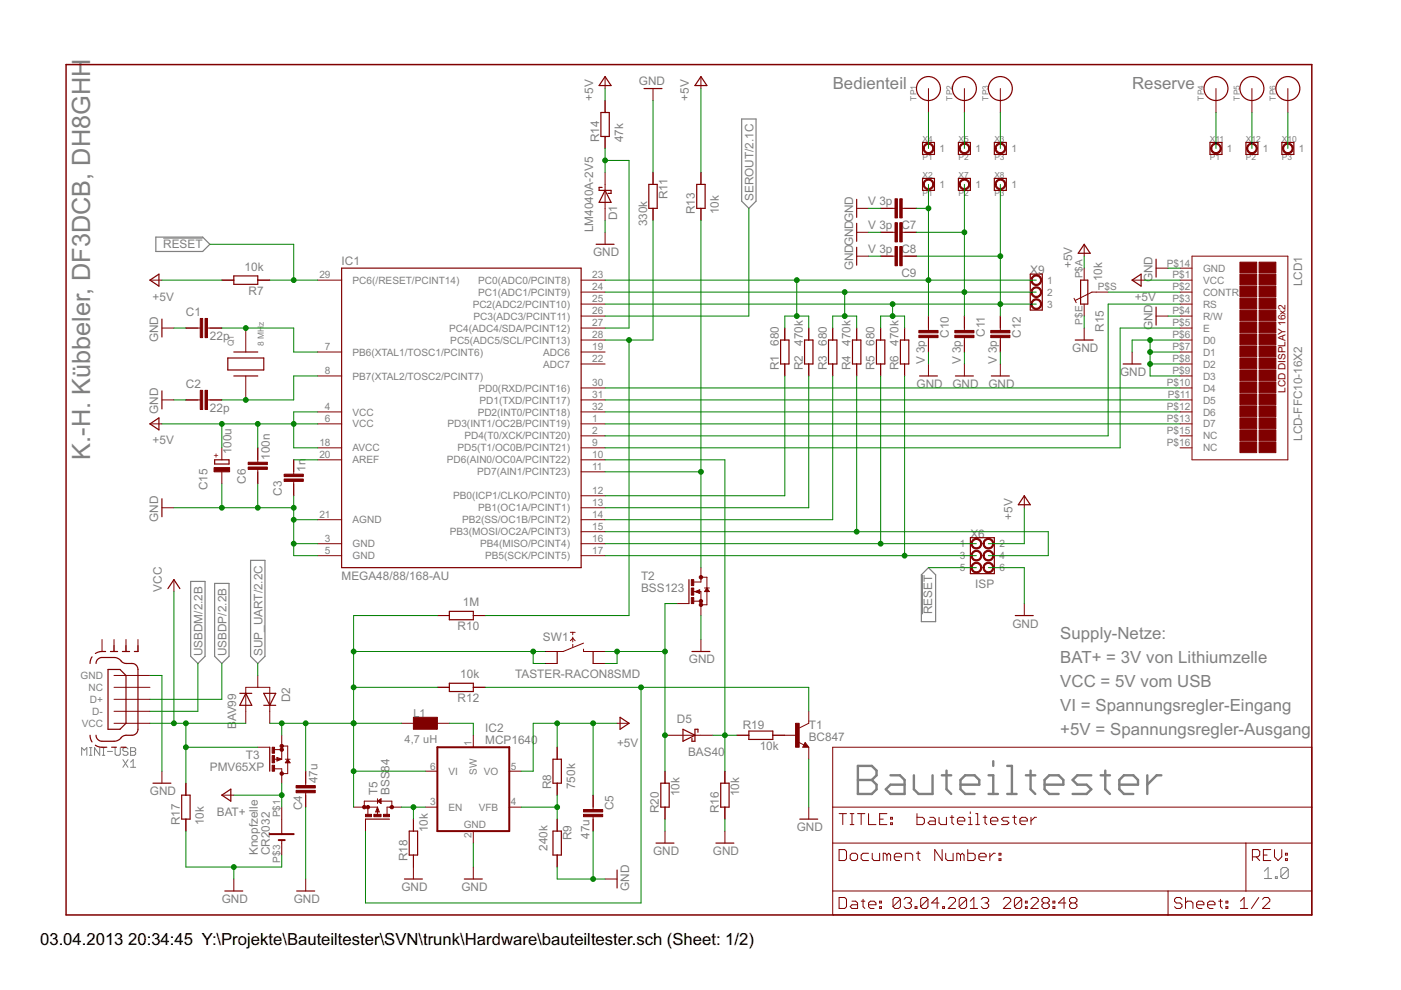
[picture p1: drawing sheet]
<svg xmlns="http://www.w3.org/2000/svg" width="297mm" height="210mm" viewBox="0 0 297 210" stroke-linecap="round" stroke-linejoin="round" font-family="sans-serif">
<defs><g id="words">
<text font-size="6" fill="#808080" x="19.1" y="97.5" transform="rotate(-90 19.1 97.5)">K.-H. Kübbeler, DF3DCB, DH8GHH</text>
<g font-size="4" fill="#808080">
<text x="176.5" y="18.8">Bedienteil</text>
<text x="240" y="18.8">Reserve</text>
<text x="224.8" y="135.6">Supply-Netze:</text>
<text x="224.8" y="140.7">BAT+ = 3V von Lithiumzelle</text>
<text x="224.8" y="145.7">VCC = 5V vom USB</text>
<text x="224.8" y="155.9">+5V = Spannungsregler-Ausgang</text>
<text x="224.8" y="150.8">VI = Spannungsregler-Eingang</text>
</g>
<g font-size="4">
<text x="8.5" y="200.4">03.04.2013</text>
<text x="27.2" y="200.4">20:34:45 Y:\Projekte\Bauteiltester\SVN\trunk\Hardware\bauteiltester.sch (Sheet: 1/2)</text>
</g>
<g font-size="2.8" fill="#808080">
<text x="125.8" y="21.3" transform="rotate(-90 125.8 21.3)">+5V</text>
<text x="135.4" y="18">GND</text>
<text x="146.1" y="21.3" transform="rotate(-90 146.1 21.3)">+5V</text>
<text x="127" y="30.2" transform="rotate(-90 127 30.2)">R14</text>
<text x="132.1" y="30.2" transform="rotate(-90 132.1 30.2)">47k</text>
<text x="130.8" y="46.7" transform="rotate(-90 130.8 46.7)">D1</text>
<text x="137.2" y="48" transform="rotate(-90 137.2 48)">330k</text>
<text x="141.5" y="42.2" transform="rotate(-90 141.5 42.2)">R11</text>
<text x="147.3" y="45.4" transform="rotate(-90 147.3 45.4)">R13</text>
<text x="152.4" y="45.4" transform="rotate(-90 152.4 45.4)">10k</text>
<text x="159.8" y="42.6" transform="rotate(-90 159.8 42.6)">SEROUT/2.1C</text>
<text x="184.1" y="43.4">V 3p</text>
<text x="34.6" y="52.5">RESET</text>
<text x="125.8" y="49.2" transform="rotate(-90 125.8 49.2)">LM4040A-2V5</text>
<text x="184.1" y="48.5">V 3p</text>
<text x="184.1" y="53.6">V 3p</text>
<text x="191.1" y="48.5">C7</text>
<text x="191.1" y="53.6">C8</text>
<text x="51.9" y="57.4">10k</text>
<text x="72.4" y="56.1">IC1</text>
<text x="125.8" y="54.3">GND</text>
<text x="180.9" y="57.3" transform="rotate(-90 180.9 57.3)">GNDGNDGND</text>
<text x="191.1" y="58.6">C9</text>
<text x="218.4" y="58.1">X9</text>
<text x="227.3" y="56.9" transform="rotate(-90 227.3 56.9)">+5V</text>
<text x="233.7" y="59.6" transform="rotate(-90 233.7 59.6)">10k</text>
<text x="244.4" y="59.9" transform="rotate(-90 244.4 59.9)">GND</text>
<text x="32.3" y="63.7">+5V</text>
<text x="52.7" y="62.5">R7</text>
<text x="240.6" y="63.7">+5V</text>
<text x="276.1" y="60.7" transform="rotate(-90 276.1 60.7)">LCD1</text>
<text x="39.4" y="67">C1</text>
<text x="201.2" y="71.6" transform="rotate(-90 201.2 71.6)">C10</text>
<text x="208.8" y="71.4" transform="rotate(-90 208.8 71.4)">C11</text>
<text x="216.4" y="71.6" transform="rotate(-90 216.4 71.6)">C12</text>
<text x="234.1" y="70.3" transform="rotate(-90 234.1 70.3)">R15</text>
<text x="244.4" y="70" transform="rotate(-90 244.4 70)">GND</text>
<text x="33.6" y="72.6" transform="rotate(-90 33.6 72.6)">GND</text>
<text x="44.5" y="72.1">22p</text>
<text x="165.1" y="73.4" transform="rotate(-90 165.1 73.4)">680</text>
<text x="170.2" y="73.4" transform="rotate(-90 170.2 73.4)">470k</text>
<text x="175.3" y="73.4" transform="rotate(-90 175.3 73.4)">680</text>
<text x="180.4" y="73.4" transform="rotate(-90 180.4 73.4)">470k</text>
<text x="185.4" y="73.4" transform="rotate(-90 185.4 73.4)">680</text>
<text x="190.5" y="73.4" transform="rotate(-90 190.5 73.4)">470k</text>
<text x="196.1" y="77.3" transform="rotate(-90 196.1 77.3)">V 3p</text>
<text x="203.7" y="77.3" transform="rotate(-90 203.7 77.3)">V 3p</text>
<text x="211.3" y="77.3" transform="rotate(-90 211.3 77.3)">V 3p</text>
<text x="227.3" y="74.6">GND</text>
<text x="39.4" y="82.3">C2</text>
<text x="165.1" y="78.4" transform="rotate(-90 165.1 78.4)">R1</text>
<text x="170.2" y="78.4" transform="rotate(-90 170.2 78.4)">R2</text>
<text x="175.3" y="78.4" transform="rotate(-90 175.3 78.4)">R3</text>
<text x="180.4" y="78.4" transform="rotate(-90 180.4 78.4)">R4</text>
<text x="185.4" y="78.4" transform="rotate(-90 185.4 78.4)">R5</text>
<text x="190.5" y="78.4" transform="rotate(-90 190.5 78.4)">R6</text>
<text x="194.3" y="82.3">GND</text>
<text x="201.9" y="82.3">GND</text>
<text x="209.6" y="82.3">GND</text>
<text x="237.5" y="79.7">GND</text>
<text x="33.6" y="87.8" transform="rotate(-90 33.6 87.8)">GND</text>
<text x="44.5" y="87.3">22p</text>
<text x="32.3" y="94.2">+5V</text>
<text x="276.1" y="93.5" transform="rotate(-90 276.1 93.5)">LCD-FFC10-16X2</text>
<text x="49.1" y="96.4" transform="rotate(-90 49.1 96.4)">100u</text>
<text x="57.2" y="97.5" transform="rotate(-90 57.2 97.5)">100n</text>
<text x="64.8" y="100" transform="rotate(-90 64.8 100)">1n</text>
<text x="44" y="104" transform="rotate(-90 44 104)">C15</text>
<text x="52.1" y="102.6" transform="rotate(-90 52.1 102.6)">C6</text>
<text x="59.7" y="105.1" transform="rotate(-90 59.7 105.1)">C3</text>
<text x="33.6" y="110.7" transform="rotate(-90 33.6 110.7)">GND</text>
<text x="214.6" y="110.2" transform="rotate(-90 214.6 110.2)">+5V</text>
<text x="205.7" y="114">X6</text>
<text x="34.3" y="125.4" transform="rotate(-90 34.3 125.4)">VCC</text>
<text x="72.4" y="122.9">MEGA48/88/168-AU</text>
<text x="135.9" y="125.4">BSS123</text>
<text x="135.9" y="122.9">T2</text>
<text x="206.8" y="124.7">ISP</text>
<text x="98.2" y="128.5">1M</text>
<text x="197.6" y="130.2" transform="rotate(-90 197.6 130.2)">RESET</text>
<text x="97" y="133.6">R10</text>
<text x="115.1" y="135.8">SW1</text>
<text x="214.6" y="133">GND</text>
<text x="43" y="139.1" transform="rotate(-90 43 139.1)">USBDM/2.2B</text>
<text x="48" y="139.1" transform="rotate(-90 48 139.1)">USBDP/2.2B</text>
<text x="55.7" y="139.1" transform="rotate(-90 55.7 139.1)">SUP_UART/2.2C</text>
<text x="97.6" y="143.7">10k</text>
<text x="109.2" y="143.7">TASTER-RACON8SMD</text>
<text x="146.1" y="140.7">GND</text>
<text x="61.5" y="148.9" transform="rotate(-90 61.5 148.9)">D2</text>
<text x="97" y="148.8">R12</text>
<text x="50.1" y="154.6" transform="rotate(-90 50.1 154.6)">B</text>
<text x="50.1" y="152.9" transform="rotate(-90 50.1 152.9)">AV99</text>
<text x="102.9" y="155.3">IC2</text>
<text x="143.5" y="153.4">D5</text>
<text x="157.5" y="154.6">R19</text>
<text x="171.5" y="154.6">T1</text>
<text x="52.1" y="161">T3</text>
<text x="102.9" y="157.8">MCP1640</text>
<text x="130.8" y="158.4">+5V</text>
<text x="145.9" y="160.2">BAS40</text>
<text x="161.1" y="158.9">10k</text>
<text x="171.5" y="157.2">BC847</text>
<text x="44.5" y="163.5">PMV65XP</text>
<text x="67.3" y="166.1" transform="rotate(-90 67.3 166.1)">47u</text>
<text x="116.9" y="167.3" transform="rotate(-90 116.9 167.3)">R8</text>
<text x="121.9" y="167.3" transform="rotate(-90 121.9 167.3)">750k</text>
<text x="31.8" y="168.6">GND</text>
<text x="46" y="172.9">BAT+</text>
<text x="64" y="171.8" transform="rotate(-90 64 171.8)">C4</text>
<text x="80" y="168.6" transform="rotate(-90 80 168.6)">T5</text>
<text x="82.6" y="168.6" transform="rotate(-90 82.6 168.6)">BSS84</text>
<text x="130.1" y="171.8" transform="rotate(-90 130.1 171.8)">C5</text>
<text x="139.7" y="172.4" transform="rotate(-90 139.7 172.4)">R20</text>
<text x="144" y="168.8" transform="rotate(-90 144 168.8)">10k</text>
<text x="152.4" y="172.4" transform="rotate(-90 152.4 172.4)">R16</text>
<text x="156.7" y="168.8" transform="rotate(-90 156.7 168.8)">10k</text>
<text x="38.1" y="174.9" transform="rotate(-90 38.1 174.9)">R17</text>
<text x="43.2" y="174.9" transform="rotate(-90 43.2 174.9)">10k</text>
<text x="90.7" y="176.4" transform="rotate(-90 90.7 176.4)">10k</text>
<text x="121.2" y="178.1" transform="rotate(-90 121.2 178.1)">R9</text>
<text x="125" y="177.9" transform="rotate(-90 125 177.9)">47u</text>
<text x="168.9" y="176.2">GND</text>
<text x="54.6" y="181.3" transform="rotate(-90 54.6 181.3)">Knopfzelle</text>
<text x="57.2" y="181.3" transform="rotate(-90 57.2 181.3)">CR2032</text>
<text x="86.4" y="182.6" transform="rotate(-90 86.4 182.6)">R18</text>
<text x="116.1" y="180.4" transform="rotate(-90 116.1 180.4)">240k</text>
<text x="138.5" y="181.3">GND</text>
<text x="151.1" y="181.3">GND</text>
<text x="47" y="191.5">GND</text>
<text x="62.3" y="191.5">GND</text>
<text x="85.1" y="188.9">GND</text>
<text x="97.8" y="188.9">GND</text>
<text x="133.4" y="188.9" transform="rotate(-90 133.4 188.9)">GND</text>
</g>
<g font-size="2.6" fill="#808080">
<text x="87.7" y="152.1">L1</text>
<text x="85.8" y="157.6">4,7 uH</text>
</g>
<g font-size="2.4" fill="#808080">
<text x="199.2" y="32.2">1</text>
<text x="206.8" y="32.2">1</text>
<text x="214.4" y="32.2">1</text>
<text x="260.1" y="32.2">1</text>
<text x="267.8" y="32.2">1</text>
<text x="275.4" y="32.2">1</text>
<text x="199.2" y="39.8">1</text>
<text x="206.8" y="39.8">1</text>
<text x="214.4" y="39.8">1</text>
<text x="67.7" y="59">29</text>
<text x="125.5" y="59">23</text>
<text x="229.5" y="59" transform="rotate(-90 229.5 59)">P$A</text>
<text x="247.4" y="56.5">P$14</text>
<text x="248.6" y="59">P$1</text>
<text x="255.1" y="57.6">GND</text>
<text x="74.8" y="60.2">PC6(/RESET/PCINT14)</text>
<text x="100.2" y="65.2">PC2(ADC2/PCINT10)</text>
<text x="101.4" y="62.7">PC1(ADC1/PCINT9)</text>
<text x="101.4" y="60.2">PC0(ADC0/PCINT8)</text>
<text x="125.5" y="64.1">25</text>
<text x="125.5" y="61.6">24</text>
<text x="222.1" y="65.2">3</text>
<text x="222.1" y="62.7">2</text>
<text x="222.1" y="60.2">1</text>
<text x="232.8" y="61.6">P$S</text>
<text x="248.6" y="61.6">P$2</text>
<text x="248.6" y="64.1">P$3</text>
<text x="255.1" y="60.2">VCC</text>
<text x="255.1" y="62.7">CONTR</text>
<text x="255.1" y="65.2">RS</text>
<text x="95.2" y="70.3">PC4(ADC4/SDA/PCINT12)</text>
<text x="100.4" y="67.8">PC3(ADC3/PCINT11)</text>
<text x="125.5" y="71.7">28</text>
<text x="125.5" y="69.2">27</text>
<text x="125.5" y="66.7">26</text>
<text x="229.5" y="68.9" transform="rotate(-90 229.5 68.9)">P$E</text>
<text x="248.6" y="66.7">P$4</text>
<text x="248.6" y="69.2">P$5</text>
<text x="248.6" y="71.7">P$6</text>
<text x="255.1" y="67.8">R/W</text>
<text x="255.1" y="70.3">E</text>
<text x="68.9" y="74.3">7</text>
<text x="74.8" y="75.4">PB6(XTAL1/TOSC1/PCINT6)</text>
<text x="95.5" y="72.9">PC5(ADC5/SCL/PCINT13)</text>
<text x="115.2" y="77.9">ADC7</text>
<text x="115.2" y="75.4">ADC6</text>
<text x="125.5" y="76.8">22</text>
<text x="125.5" y="74.3">19</text>
<text x="248.6" y="74.3">P$7</text>
<text x="248.6" y="76.8">P$8</text>
<text x="255.1" y="72.9">D0</text>
<text x="255.1" y="75.4">D1</text>
<text x="255.1" y="77.9">D2</text>
<text x="68.9" y="79.4">8</text>
<text x="74.8" y="80.5">PB7(XTAL2/TOSC2/PCINT7)</text>
<text x="101.4" y="83">PD0(RXD/PCINT16)</text>
<text x="125.5" y="81.9">30</text>
<text x="247.4" y="81.9">P$10</text>
<text x="248.6" y="79.4">P$9</text>
<text x="255.1" y="80.5">D3</text>
<text x="255.1" y="83">D4</text>
<text x="68.9" y="87">4</text>
<text x="68.9" y="89.5">6</text>
<text x="74.8" y="88.1">VCC</text>
<text x="101.3" y="88.1">PD2(INT0/PCINT18)</text>
<text x="101.7" y="85.6">PD1(TXD/PCINT17)</text>
<text x="125.5" y="89.5">1</text>
<text x="125.5" y="87">32</text>
<text x="125.5" y="84.4">31</text>
<text x="247.4" y="87">P$12</text>
<text x="247.4" y="89.5">P$13</text>
<text x="247.6" y="84.4">P$11</text>
<text x="255.1" y="85.6">D5</text>
<text x="255.1" y="88.1">D6</text>
<text x="67.7" y="94.6">18</text>
<text x="74.8" y="95.7">AVCC</text>
<text x="74.8" y="90.6">VCC</text>
<text x="94.9" y="90.6">PD3(INT1/OC2B/PCINT19)</text>
<text x="97" y="95.7">PD5(T1/OC0B/PCINT21)</text>
<text x="98.5" y="93.2">PD4(T0/XCK/PCINT20)</text>
<text x="125.5" y="94.6">9</text>
<text x="125.5" y="92.1">2</text>
<text x="247.4" y="92.1">P$15</text>
<text x="247.4" y="94.6">P$16</text>
<text x="255.1" y="90.6">D7</text>
<text x="255.1" y="93.2">NC</text>
<text x="255.1" y="95.7">NC</text>
<text x="67.7" y="97.1">20</text>
<text x="74.8" y="98.3">AREF</text>
<text x="94.8" y="98.3">PD6(AIN0/OC0A/PCINT22)</text>
<text x="101.2" y="100.8">PD7(AIN1/PCINT23)</text>
<text x="125.5" y="99.7">11</text>
<text x="125.5" y="97.1">10</text>
<text x="96.1" y="105.9">PB0(ICP1/CLKO/PCINT0)</text>
<text x="125.5" y="107.3">13</text>
<text x="125.5" y="104.8">12</text>
<text x="67.7" y="109.8">21</text>
<text x="74.8" y="111">AGND</text>
<text x="95.4" y="113.5">PB3(MOSI/OC2A/PCINT3)</text>
<text x="98" y="111">PB2(SS/OC1B/PCINT2)</text>
<text x="101.4" y="108.4">PB1(OC1A/PCINT1)</text>
<text x="125.5" y="112.4">15</text>
<text x="125.5" y="109.8">14</text>
<text x="68.9" y="114.9">3</text>
<text x="68.9" y="117.5">5</text>
<text x="74.8" y="116">GND</text>
<text x="74.8" y="118.6">GND</text>
<text x="101.8" y="116">PB4(MISO/PCINT4)</text>
<text x="102.8" y="118.6">PB5(SCK/PCINT5)</text>
<text x="125.5" y="117.5">17</text>
<text x="125.5" y="114.9">16</text>
<text x="203.5" y="116">1</text>
<text x="203.5" y="118.6">3</text>
<text x="211.9" y="118.6">4</text>
<text x="211.9" y="116">2</text>
<text x="203.5" y="121.1">5</text>
<text x="211.9" y="121.1">6</text>
<text x="17.1" y="144">GND</text>
<text x="18.7" y="146.5">NC</text>
<text x="19" y="149">D+</text>
<text x="17.3" y="154.1">VCC</text>
<text x="19.6" y="151.6">D-</text>
<text x="100" y="158.1" transform="rotate(-90 100 158.1)">1</text>
<text x="91.2" y="163.2">6</text>
<text x="95.1" y="164.3">VI</text>
<text x="101.1" y="164.3" transform="rotate(-90 101.1 164.3)">SW</text>
<text x="102.5" y="164.3">VO</text>
<text x="108.3" y="163.2">5</text>
<text x="59.4" y="173.3" transform="rotate(-90 59.4 173.3)">P$1</text>
<text x="91.2" y="170.8">3</text>
<text x="95.1" y="171.9">EN</text>
<text x="101.5" y="171.9">VFB</text>
<text x="108.3" y="170.8">4</text>
<text x="98.3" y="175.5">GND</text>
<text x="100" y="177.8" transform="rotate(-90 100 177.8)">2</text>
<text x="59.4" y="182.9" transform="rotate(-90 59.4 182.9)">P$3</text>
</g>
<text font-size="2.4" fill="#800000" x="272.5" y="83.3" transform="rotate(-90 272.5 83.3)">LCD DISPLAY 16x2</text>
<g font-size="2" fill="#808080">
<text x="194.3" y="21.3" transform="rotate(-90 194.3 21.3)">TP1</text>
<text x="201.9" y="21.3" transform="rotate(-90 201.9 21.3)">TP2</text>
<text x="209.6" y="21.3" transform="rotate(-90 209.6 21.3)">TP3</text>
<text x="255.3" y="21.3" transform="rotate(-90 255.3 21.3)">TP4</text>
<text x="262.9" y="21.3" transform="rotate(-90 262.9 21.3)">TP5</text>
<text x="270.5" y="21.3" transform="rotate(-90 270.5 21.3)">TP6</text>
<text x="195.6" y="34">P1</text>
<text x="195.6" y="30.2">X4</text>
<text x="203.2" y="34">P2</text>
<text x="203.2" y="30.2">X5</text>
<text x="210.8" y="34">P3</text>
<text x="210.8" y="30.2">X3</text>
<text x="256.5" y="34">P1</text>
<text x="256.5" y="30.2">X11</text>
<text x="264.2" y="34">P2</text>
<text x="264.2" y="30.2">X12</text>
<text x="271.8" y="34">P3</text>
<text x="271.8" y="30.2">X10</text>
<text x="195.6" y="41.6">P1</text>
<text x="195.6" y="37.8">X2</text>
<text x="203.2" y="41.6">P2</text>
<text x="203.2" y="37.8">X7</text>
<text x="210.8" y="41.6">P3</text>
<text x="210.8" y="37.8">X8</text>
<text x="55.9" y="69.1" transform="rotate(-90 55.9 69.1)">z</text>
<text x="49.6" y="73.4" transform="rotate(-90 49.6 73.4)">Q1</text>
<text x="55.9" y="73.4" transform="rotate(-90 55.9 73.4)">8 MH</text>
</g>
<text font-size="2" fill="#800000" x="46.4" y="97.1" transform="rotate(-90 46.4 97.1)">+</text>
</g></defs>
<g fill="#808080" stroke="#808080" stroke-width=".51">
<path d="M181.9 162.4v5.9z"/>
<path d="M181.9 162.4h2.9z"/>
<path d="M184.8 162.4l1 1z"/>
<path d="M185.8 163.4v1z"/>
<path d="M185.8 164.4l-1 1z"/>
<path d="M184.8 165.4l1 1z"/>
<path d="M185.8 166.4v.9z"/>
<path d="M185.8 167.3l-1 1z"/>
<path d="M181.9 168.3h2.9z"/>
<path d="M181.9 165.4h2.9z"/>
<path d="M188.8 164.4h2z"/>
<path d="M190.8 164.4l1 1z"/>
<path d="M191.8 165.4v2.9z"/>
<path d="M188.8 168.3h3z"/>
<path d="M187.8 167.3l1 1z"/>
<path d="M187.8 167.3l1-.9z"/>
<path d="M188.8 166.4h3z"/>
<path d="M193.8 164.4v2.9z"/>
<path d="M193.8 167.3l1 1z"/>
<path d="M194.8 168.3h2.9z"/>
<path d="M197.7 164.4v3.9z"/>
<path d="M200.7 163.4v3.9z"/>
<path d="M200.7 167.3l1 1z"/>
<path d="M199.7 164.4h2z"/>
<path d="M204.6 168.3h2z"/>
<path d="M203.6 167.3l1 1z"/>
<path d="M203.6 165.4v1.9z"/>
<path d="M203.6 165.4l1-1z"/>
<path d="M204.6 164.4h2z"/>
<path d="M206.6 164.4l1 1z"/>
<path d="M207.6 165.4v1z"/>
<path d="M203.6 166.4h4z"/>
<path d="M209.6 164.4h1z"/>
<path d="M210.6 164.4v3.9z"/>
<path d="M209.6 168.3h2z"/>
<path d="M210.6 161.4v1z"/>
<path d="M213.6 162.4h.9z"/>
<path d="M214.5 162.4v5.9z"/>
<path d="M213.6 168.3h1.9z"/>
<path d="M218.5 163.4v3.9z"/>
<path d="M218.5 167.3l1 1z"/>
<path d="M217.5 164.4h2z"/>
<path d="M222.5 168.3h2z"/>
<path d="M221.5 167.3l1 1z"/>
<path d="M221.5 165.4v1.9z"/>
<path d="M221.5 165.4l1-1z"/>
<path d="M222.5 164.4h2z"/>
<path d="M224.5 164.4l.9 1z"/>
<path d="M225.4 165.4v1z"/>
<path d="M221.5 166.4h3.9z"/>
<path d="M227.4 168.3h3z"/>
<path d="M230.4 168.3l1-1z"/>
<path d="M230.4 166.4l1 .9z"/>
<path d="M228.4 166.4h2z"/>
<path d="M227.4 165.4l1 1z"/>
<path d="M227.4 165.4l1-1z"/>
<path d="M228.4 164.4h3z"/>
<path d="M234.3 163.4v3.9z"/>
<path d="M234.3 167.3l1 1z"/>
<path d="M233.4 164.4h1.9z"/>
<path d="M238.3 168.3h2z"/>
<path d="M237.3 167.3l1 1z"/>
<path d="M237.3 165.4v1.9z"/>
<path d="M238.3 164.4l-1 1z"/>
<path d="M238.3 164.4h2z"/>
<path d="M240.3 164.4l1 1z"/>
<path d="M241.3 165.4v1z"/>
<path d="M237.3 166.4h4z"/>
<path d="M243.2 164.4v3.9z"/>
<path d="M243.2 166.4l2-2z"/>
<path d="M245.2 164.4h1z"/>
</g>
<g fill="#808080" stroke="#808080" stroke-width=".21">
<path d="M17.3 158.5v1.6z"/>
<path d="M17.3 158.5l.6 .6z"/>
<path d="M17.9 159.1l.5-.6z"/>
<path d="M18.4 158.5v1.6z"/>
<path d="M19 160.1h.5z"/>
<path d="M19.2 158.5v1.6z"/>
<path d="M19 158.5h.5z"/>
<path d="M20 158.5v1.6z"/>
<path d="M20 158.5l1.1 1.6z"/>
<path d="M21.1 158.5v1.6z"/>
<path d="M21.7 160.1h.5z"/>
<path d="M21.9 158.5v1.6z"/>
<path d="M21.7 158.5h.5z"/>
<path d="M22.8 159.3h1.1z"/>
<path d="M24.4 158.5v1.4z"/>
<path d="M24.4 159.9l.3 .2z"/>
<path d="M24.7 160.1h.5z"/>
<path d="M25.2 160.1l.3-.2z"/>
<path d="M25.5 158.5v1.4z"/>
<path d="M26.9 158.5l.2 .3z"/>
<path d="M26.3 158.5h.6z"/>
<path d="M26.3 158.5l-.2 .3z"/>
<path d="M26.1 158.8v.3z"/>
<path d="M26.1 159.1l.2 .2z"/>
<path d="M26.3 159.3h.6z"/>
<path d="M26.9 159.3l.2 .3z"/>
<path d="M27.1 159.6v.3z"/>
<path d="M27.1 159.9l-.2 .2z"/>
<path d="M26.3 160.1h.6z"/>
<path d="M26.1 159.9l.2 .2z"/>
<path d="M27.7 158.5v1.6z"/>
<path d="M27.7 158.5h.8z"/>
<path d="M28.5 158.5l.3 .3z"/>
<path d="M28.8 158.8v.3z"/>
<path d="M28.5 159.3l.3-.2z"/>
<path d="M28.5 159.3l.3 .3z"/>
<path d="M28.8 159.6v.3z"/>
<path d="M28.8 159.9l-.3 .2z"/>
<path d="M27.7 160.1h.8z"/>
<path d="M27.7 159.3h.8z"/>
<path d="M268.1 184.7l.8-.8z"/>
<path d="M268.9 183.9v2.4z"/>
<path d="M268.1 186.3h1.5z"/>
<path d="M270.4 185.9v.4z"/>
<path d="M270.4 185.9h.4z"/>
<path d="M270.8 185.9v.4z"/>
<path d="M270.4 186.3h.4z"/>
<path d="M271.6 184.3v1.6z"/>
<path d="M271.6 184.3l.4-.4z"/>
<path d="M272 183.9h.8z"/>
<path d="M272.8 183.9l.3 .4z"/>
<path d="M273.1 184.3v1.6z"/>
<path d="M273.1 185.9l-.3 .4z"/>
<path d="M272 186.3h.8z"/>
<path d="M271.6 185.9l.4 .4z"/>
<path d="M271.6 185.9l1.5-1.6z"/>
<path d="M26.1 161.1l1 1.6z"/>
<path d="M27.1 161.1l-1 1.6z"/>
<path d="M27.7 161.6l.5-.5z"/>
<path d="M28.2 161.1v1.6z"/>
<path d="M27.7 162.7h1.1z"/>
<path d="M34.6 50.5h8.4z"/>
<path d="M195.6 121.9v8.3z"/>
</g>
<g fill="#808080" stroke="#808080" stroke-width=".25">
<path d="M43 53.3l1.5-1.5z"/>
<path d="M33 53.3h10z"/>
<path d="M43 50.3l1.5 1.5z"/>
<path d="M33 50.3h10z"/>
<path d="M33 50.3v3z"/>
<path d="M196.8 120.4l1.6 1.5z"/>
<path d="M198.4 121.9v9.9z"/>
<path d="M196.8 120.4l-1.5 1.5z"/>
<path d="M195.3 121.9v9.9z"/>
<path d="M195.3 131.8h3.1z"/>
<path d="M40.4 139.1l1.6 1.6z"/>
<path d="M40.4 123.3v15.8z"/>
<path d="M42 140.7l1.5-1.6z"/>
<path d="M43.5 123.3v15.8z"/>
<path d="M40.4 123.3h3.1z"/>
<path d="M45.5 139.1l1.5 1.6z"/>
<path d="M45.5 123.7v15.4z"/>
<path d="M47 140.7l1.6-1.6z"/>
<path d="M48.6 123.7v15.4z"/>
<path d="M45.5 123.7h3.1z"/>
<path d="M157.2 42.7l1.6 1.5z"/>
<path d="M157.2 25.2v17.5z"/>
<path d="M158.8 44.2l1.5-1.5z"/>
<path d="M160.3 25.2v17.5z"/>
<path d="M157.2 25.2h3.1z"/>
<path d="M53.1 139.1l1.6 1.6z"/>
<path d="M53.1 118.8v20.3z"/>
<path d="M54.7 140.7l1.5-1.6z"/>
<path d="M56.2 118.8v20.3z"/>
<path d="M53.1 118.8h3.1z"/>
</g>
<g fill="#800000" stroke="#800000" stroke-width=".32">
<path d="M14 13.7v180.3z"/>
<path d="M14 194h264.1z"/>
<path d="M278.1 13.7v180.3z"/>
<path d="M14 13.7h264.1z"/>
</g>
<g fill="#800000" stroke="#800000" stroke-width=".21">
<path d="M176.6 194h71z"/>
<path d="M264.2 178.8h13.9z"/>
<path d="M176.6 188.9v5.1z"/>
<path d="M177.9 190.3v2.3z"/>
<path d="M177.9 192.6h1.2z"/>
<path d="M179.1 192.6l.4-.4z"/>
<path d="M179.5 190.7v1.5z"/>
<path d="M179.1 190.3l.4 .4z"/>
<path d="M177.9 190.3h1.2z"/>
<path d="M180.6 191.1h.8z"/>
<path d="M181.4 191.1l.4 .4z"/>
<path d="M181.8 191.5v1.1z"/>
<path d="M180.6 192.6h1.2z"/>
<path d="M180.3 192.2l.3 .4z"/>
<path d="M180.6 191.8l-.3 .4z"/>
<path d="M180.6 191.8h1.2z"/>
<path d="M183 190.7v1.5z"/>
<path d="M183 192.2l.4 .4z"/>
<path d="M182.6 191.1h.8z"/>
<path d="M184.5 192.6h.8z"/>
<path d="M184.1 192.2l.4 .4z"/>
<path d="M184.1 191.5v.7z"/>
<path d="M184.1 191.5l.4-.4z"/>
<path d="M184.5 191.1h.8z"/>
<path d="M185.3 191.1l.4 .4z"/>
<path d="M185.7 191.5v.3z"/>
<path d="M184.1 191.8h1.6z"/>
<path d="M186.5 191.1h.4z"/>
<path d="M186.9 191.1v.4z"/>
<path d="M186.5 191.5h.4z"/>
<path d="M186.5 191.1v.4z"/>
<path d="M186.5 192.2h.4z"/>
<path d="M186.9 192.2v.4z"/>
<path d="M186.5 192.6h.4z"/>
<path d="M186.5 192.2v.4z"/>
<path d="M189.3 190.7v1.5z"/>
<path d="M189.3 190.7l.4-.4z"/>
<path d="M189.7 190.3h.8z"/>
<path d="M190.5 190.3l.4 .4z"/>
<path d="M190.9 190.7v1.5z"/>
<path d="M190.9 192.2l-.4 .4z"/>
<path d="M189.7 192.6h.8z"/>
<path d="M189.3 192.2l.4 .4z"/>
<path d="M189.3 192.2l1.6-1.5z"/>
<path d="M191.7 190.7l.4-.4z"/>
<path d="M192.1 190.3h.7z"/>
<path d="M192.8 190.3l.4 .4z"/>
<path d="M193.2 190.7v.4z"/>
<path d="M193.2 191.1l-.4 .4z"/>
<path d="M192.5 191.5h.3z"/>
<path d="M192.8 191.5l.4 .3z"/>
<path d="M193.2 191.8v.4z"/>
<path d="M193.2 192.2l-.4 .4z"/>
<path d="M192.1 192.6h.7z"/>
<path d="M191.7 192.2l.4 .4z"/>
<path d="M194 192.2v.4z"/>
<path d="M194 192.2h.4z"/>
<path d="M194.4 192.2v.4z"/>
<path d="M194 192.6h.4z"/>
<path d="M195.2 190.7v1.5z"/>
<path d="M195.2 190.7l.4-.4z"/>
<path d="M195.6 190.3h.8z"/>
<path d="M196.4 190.3l.3 .4z"/>
<path d="M196.7 190.7v1.5z"/>
<path d="M196.7 192.2l-.3 .4z"/>
<path d="M195.6 192.6h.8z"/>
<path d="M195.2 192.2l.4 .4z"/>
<path d="M196.7 190.7l-1.5 1.5z"/>
<path d="M198.7 190.3v2.3z"/>
<path d="M198.7 190.3l-1.2 1.2z"/>
<path d="M197.5 191.5h1.6z"/>
<path d="M199.9 192.2v.4z"/>
<path d="M199.9 192.2h.4z"/>
<path d="M200.3 192.2v.4z"/>
<path d="M199.9 192.6h.4z"/>
<path d="M201 192.6h1.6z"/>
<path d="M201 192.6l1.6-1.5z"/>
<path d="M202.6 190.7v.4z"/>
<path d="M202.2 190.3l.4 .4z"/>
<path d="M201.4 190.3h.8z"/>
<path d="M201.4 190.3l-.4 .4z"/>
<path d="M203.4 190.7v1.5z"/>
<path d="M203.4 190.7l.4-.4z"/>
<path d="M203.8 190.3h.7z"/>
<path d="M204.5 190.3l.4 .4z"/>
<path d="M204.9 190.7v1.5z"/>
<path d="M204.5 192.6l.4-.4z"/>
<path d="M203.8 192.6h.7z"/>
<path d="M203.4 192.2l.4 .4z"/>
<path d="M203.4 192.2l1.5-1.5z"/>
<path d="M206.5 190.3l-.8 .8z"/>
<path d="M206.5 190.3v2.3z"/>
<path d="M205.7 192.6h1.6z"/>
<path d="M208 190.7l.4-.4z"/>
<path d="M208.4 190.3h.8z"/>
<path d="M209.2 190.3l.4 .4z"/>
<path d="M209.6 190.7v.4z"/>
<path d="M209.2 191.5l.4-.4z"/>
<path d="M208.8 191.5h.4z"/>
<path d="M209.2 191.5l.4 .3z"/>
<path d="M209.6 191.8v.4z"/>
<path d="M209.2 192.6l.4-.4z"/>
<path d="M208.4 192.6h.8z"/>
<path d="M208 192.2l.4 .4z"/>
<path d="M212.7 192.6h1.6z"/>
<path d="M212.7 192.6l1.6-1.5z"/>
<path d="M214.3 190.7v.4z"/>
<path d="M213.9 190.3l.4 .4z"/>
<path d="M213.1 190.3h.8z"/>
<path d="M213.1 190.3l-.4 .4z"/>
<path d="M215.1 190.7v1.5z"/>
<path d="M215.1 190.7l.4-.4z"/>
<path d="M215.5 190.3h.7z"/>
<path d="M216.2 190.3l.4 .4z"/>
<path d="M216.6 190.7v1.5z"/>
<path d="M216.6 192.2l-.4 .4z"/>
<path d="M215.5 192.6h.7z"/>
<path d="M215.1 192.2l.4 .4z"/>
<path d="M216.6 190.7l-1.5 1.5z"/>
<path d="M217.4 191.1h.4z"/>
<path d="M217.8 191.1v.4z"/>
<path d="M217.4 191.5h.4z"/>
<path d="M217.4 191.1v.4z"/>
<path d="M217.4 192.2h.4z"/>
<path d="M217.8 192.2v.4z"/>
<path d="M217.4 192.6h.4z"/>
<path d="M217.4 192.2v.4z"/>
<path d="M218.6 192.6h1.5z"/>
<path d="M218.6 192.6l1.5-1.5z"/>
<path d="M220.1 190.7v.4z"/>
<path d="M219.7 190.3l.4 .4z"/>
<path d="M219 190.3h.7z"/>
<path d="M218.6 190.7l.4-.4z"/>
<path d="M220.9 190.7l.4-.4z"/>
<path d="M221.3 190.3h.8z"/>
<path d="M222.1 190.3l.4 .4z"/>
<path d="M222.5 190.7v.4z"/>
<path d="M222.5 191.1l-.4 .4z"/>
<path d="M222.1 191.5l.4 .3z"/>
<path d="M222.5 191.8v.4z"/>
<path d="M222.5 192.2l-.4 .4z"/>
<path d="M221.3 192.6h.8z"/>
<path d="M220.9 192.2l.4 .4z"/>
<path d="M220.9 191.8v.4z"/>
<path d="M220.9 191.8l.4-.3z"/>
<path d="M220.9 191.1l.4 .4z"/>
<path d="M220.9 190.7v.4z"/>
<path d="M221.3 191.5h.8z"/>
<path d="M223.2 191.1h.4z"/>
<path d="M223.6 191.1v.4z"/>
<path d="M223.2 191.5h.4z"/>
<path d="M223.2 191.1v.4z"/>
<path d="M223.2 192.2h.4z"/>
<path d="M223.6 192.2v.4z"/>
<path d="M223.2 192.6h.4z"/>
<path d="M223.2 192.2v.4z"/>
<path d="M225.6 190.3v2.3z"/>
<path d="M224.4 191.5l1.2-1.2z"/>
<path d="M224.4 191.5h1.6z"/>
<path d="M227.1 190.3l-.3 .4z"/>
<path d="M227.1 190.3h.8z"/>
<path d="M227.9 190.3l.4 .4z"/>
<path d="M228.3 190.7v.4z"/>
<path d="M227.9 191.5l.4-.4z"/>
<path d="M227.9 191.5l.4 .3z"/>
<path d="M228.3 191.8v.4z"/>
<path d="M227.9 192.6l.4-.4z"/>
<path d="M227.1 192.6h.8z"/>
<path d="M226.8 192.2l.3 .4z"/>
<path d="M226.8 191.8v.4z"/>
<path d="M226.8 191.8l.3-.3z"/>
<path d="M226.8 191.1l.3 .4z"/>
<path d="M226.8 190.7v.4z"/>
<path d="M227.1 191.5h.8z"/>
<path d="M176.6 188.9h71z"/>
<path d="M176.6 178.8v10.1z"/>
<path d="M278.1 178.8v10.1z"/>
<path d="M247.6 188.9v5.1z"/>
<path d="M247.6 188.9h16.6z"/>
<path d="M247.6 194h30.5z"/>
<path d="M250.2 190.3l.4 .4z"/>
<path d="M249.4 190.3h.8z"/>
<path d="M249.4 190.3l-.4 .4z"/>
<path d="M249 190.7v.4z"/>
<path d="M249 191.1l.4 .4z"/>
<path d="M249.4 191.5h.8z"/>
<path d="M250.2 191.5l.4 .3z"/>
<path d="M250.6 191.8v.4z"/>
<path d="M250.2 192.6l.4-.4z"/>
<path d="M249.4 192.6h.8z"/>
<path d="M249 192.2l.4 .4z"/>
<path d="M251.4 190.3v2.3z"/>
<path d="M251.4 191.5l.4-.4z"/>
<path d="M251.8 191.1h.7z"/>
<path d="M252.5 191.1l.4 .4z"/>
<path d="M252.9 191.5v1.1z"/>
<path d="M254.1 192.6h.8z"/>
<path d="M253.7 192.2l.4 .4z"/>
<path d="M253.7 191.5v.7z"/>
<path d="M254.1 191.1l-.4 .4z"/>
<path d="M254.1 191.1h.8z"/>
<path d="M254.9 191.1l.3 .4z"/>
<path d="M255.2 191.5v.3z"/>
<path d="M253.7 191.8h1.5z"/>
<path d="M256.4 192.6h.8z"/>
<path d="M256 192.2l.4 .4z"/>
<path d="M256 191.5v.7z"/>
<path d="M256 191.5l.4-.4z"/>
<path d="M256.4 191.1h.8z"/>
<path d="M257.2 191.1l.4 .4z"/>
<path d="M257.6 191.5v.3z"/>
<path d="M256 191.8h1.6z"/>
<path d="M258.8 190.7v1.5z"/>
<path d="M258.8 192.2l.4 .4z"/>
<path d="M258.4 191.1h.8z"/>
<path d="M259.9 191.1h.4z"/>
<path d="M260.3 191.1v.4z"/>
<path d="M259.9 191.5h.4z"/>
<path d="M259.9 191.1v.4z"/>
<path d="M259.9 192.2h.4z"/>
<path d="M260.3 192.2v.4z"/>
<path d="M259.9 192.6h.4z"/>
<path d="M259.9 192.2v.4z"/>
<path d="M263 191.1l.8-.8z"/>
<path d="M263.8 190.3v2.3z"/>
<path d="M263 192.6h1.5z"/>
<path d="M266.9 190.3l-1.6 2.3z"/>
<path d="M267.7 192.6h1.5z"/>
<path d="M267.7 192.6l1.5-1.5z"/>
<path d="M269.2 190.7v.4z"/>
<path d="M268.8 190.3l.4 .4z"/>
<path d="M268.1 190.3h.7z"/>
<path d="M268.1 190.3l-.4 .4z"/>
<path d="M265.5 180.1v2.4z"/>
<path d="M265.5 180.1h1.2z"/>
<path d="M266.7 180.1l.4 .4z"/>
<path d="M267.1 180.5v.8z"/>
<path d="M267.1 181.3l-.4 .4z"/>
<path d="M265.5 181.7h1.2z"/>
<path d="M266.3 181.7l.8 .8z"/>
<path d="M267.9 180.1h1.5z"/>
<path d="M267.9 180.1v2.4z"/>
<path d="M267.9 182.5h1.5z"/>
<path d="M267.9 181.3h.7z"/>
<path d="M270.2 180.1v1.6z"/>
<path d="M270.2 181.7l.8 .8z"/>
<path d="M271 182.5l.8-.8z"/>
<path d="M271.8 180.1v1.6z"/>
<path d="M272.5 180.9h.4z"/>
<path d="M272.9 180.9v.4z"/>
<path d="M272.5 181.3h.4z"/>
<path d="M272.5 180.9v.4z"/>
<path d="M272.5 182.1h.4z"/>
<path d="M272.9 182.1v.4z"/>
<path d="M272.5 182.5h.4z"/>
<path d="M272.5 182.1v.4z"/>
<path d="M264.2 178.8v10.1z"/>
<path d="M176.6 178.8h87.6z"/>
<path d="M264.2 188.9h13.9z"/>
<path d="M278.1 188.9v5.1z"/>
<path d="M176.6 171.1v7.7z"/>
<path d="M176.6 158.4h101.5z"/>
<path d="M278.1 158.4v12.7z"/>
<path d="M176.6 171.1h101.5z"/>
<path d="M176.6 158.4v12.7z"/>
<path d="M278.1 171.1v7.7z"/>
<path d="M178.7 172.5v2.3z"/>
<path d="M177.9 172.5h1.6z"/>
<path d="M180.3 174.8h.7z"/>
<path d="M180.6 172.5v2.3z"/>
<path d="M180.3 172.5h.7z"/>
<path d="M182.6 172.5v2.3z"/>
<path d="M181.8 172.5h1.6z"/>
<path d="M184.1 172.5v2.3z"/>
<path d="M184.1 174.8h1.6z"/>
<path d="M186.5 172.5h1.5z"/>
<path d="M186.5 172.5v2.3z"/>
<path d="M186.5 174.8h1.5z"/>
<path d="M186.5 173.7h.8z"/>
<path d="M188.8 173.3h.4z"/>
<path d="M189.2 173.3v.4z"/>
<path d="M188.8 173.7h.4z"/>
<path d="M188.8 173.3v.4z"/>
<path d="M188.8 174.5h.4z"/>
<path d="M189.2 174.5v.3z"/>
<path d="M188.8 174.8h.4z"/>
<path d="M188.8 174.5v.3z"/>
<path d="M177.9 180.1v2.4z"/>
<path d="M177.9 182.5h1.2z"/>
<path d="M179.1 182.5l.4-.4z"/>
<path d="M179.5 180.5v1.6z"/>
<path d="M179.1 180.1l.4 .4z"/>
<path d="M177.9 180.1h1.2z"/>
<path d="M180.6 182.5h.8z"/>
<path d="M181.4 182.5l.4-.4z"/>
<path d="M181.8 181.3v.8z"/>
<path d="M181.4 180.9l.4 .4z"/>
<path d="M180.6 180.9h.8z"/>
<path d="M180.6 180.9l-.3 .4z"/>
<path d="M180.3 181.3v.8z"/>
<path d="M180.3 182.1l.3 .4z"/>
<path d="M183 180.9h1.1z"/>
<path d="M182.6 181.3l.4-.4z"/>
<path d="M182.6 181.3v.8z"/>
<path d="M182.6 182.1l.4 .4z"/>
<path d="M183 182.5h1.1z"/>
<path d="M184.9 180.9v1.2z"/>
<path d="M184.9 182.1l.4 .4z"/>
<path d="M185.3 182.5h1.2z"/>
<path d="M186.5 180.9v1.6z"/>
<path d="M187.3 180.9v1.6z"/>
<path d="M187.3 180.9h.4z"/>
<path d="M187.7 180.9l.3 .4z"/>
<path d="M188 181.3v1.2z"/>
<path d="M188 181.3l.4-.4z"/>
<path d="M188.4 180.9l.4 .4z"/>
<path d="M188.8 181.3v1.2z"/>
<path d="M190 182.5h.8z"/>
<path d="M189.6 182.1l.4 .4z"/>
<path d="M189.6 181.3v.8z"/>
<path d="M189.6 181.3l.4-.4z"/>
<path d="M190 180.9h.8z"/>
<path d="M190.8 180.9l.4 .4z"/>
<path d="M191.2 181.3v.4z"/>
<path d="M189.6 181.7h1.6z"/>
<path d="M191.9 180.9v1.6z"/>
<path d="M191.9 180.9h1.2z"/>
<path d="M193.1 180.9l.4 .4z"/>
<path d="M193.5 181.3v1.2z"/>
<path d="M194.7 180.5v1.6z"/>
<path d="M194.7 182.1l.4 .4z"/>
<path d="M194.3 180.9h.8z"/>
<path d="M198.2 180.1v2.4z"/>
<path d="M198.2 180.1l1.5 2.4z"/>
<path d="M199.7 180.1v2.4z"/>
<path d="M200.5 180.9v1.2z"/>
<path d="M200.5 182.1l.4 .4z"/>
<path d="M200.9 182.5h1.2z"/>
<path d="M202.1 180.9v1.6z"/>
<path d="M202.9 180.9v1.6z"/>
<path d="M202.9 180.9h.3z"/>
<path d="M203.2 180.9l.4 .4z"/>
<path d="M203.6 181.3v1.2z"/>
<path d="M203.6 181.3l.4-.4z"/>
<path d="M204 180.9l.4 .4z"/>
<path d="M204.4 181.3v1.2z"/>
<path d="M205.2 180.1v2.4z"/>
<path d="M205.2 182.5h1.2z"/>
<path d="M206.4 182.5l.4-.4z"/>
<path d="M206.8 181.3v.8z"/>
<path d="M206.4 180.9l.4 .4z"/>
<path d="M205.2 180.9h1.2z"/>
<path d="M207.9 182.5h.8z"/>
<path d="M207.5 182.1l.4 .4z"/>
<path d="M207.5 181.3v.8z"/>
<path d="M207.5 181.3l.4-.4z"/>
<path d="M207.9 180.9h.8z"/>
<path d="M208.7 180.9l.4 .4z"/>
<path d="M209.1 181.3v.4z"/>
<path d="M207.5 181.7h1.6z"/>
<path d="M209.9 180.9v1.6z"/>
<path d="M209.9 181.7l.8-.8z"/>
<path d="M210.7 180.9h.3z"/>
<path d="M211.8 180.9h.4z"/>
<path d="M212.2 180.9v.4z"/>
<path d="M211.8 181.3h.4z"/>
<path d="M211.8 180.9v.4z"/>
<path d="M211.8 182.1h.4z"/>
<path d="M212.2 182.1v.4z"/>
<path d="M211.8 182.5h.4z"/>
<path d="M211.8 182.1v.4z"/>
<path d="M194.4 172.5v2.3z"/>
<path d="M194.4 174.8h1.2z"/>
<path d="M195.6 174.8l.4-.3z"/>
<path d="M196 173.7v.8z"/>
<path d="M195.6 173.3l.4 .4z"/>
<path d="M194.4 173.3h1.2z"/>
<path d="M197.1 173.3h.8z"/>
<path d="M197.9 173.3l.4 .4z"/>
<path d="M198.3 173.7v1.1z"/>
<path d="M197.1 174.8h1.2z"/>
<path d="M196.8 174.5l.3 .3z"/>
<path d="M196.8 174.5l.3-.4z"/>
<path d="M197.1 174.1h1.2z"/>
<path d="M199.1 173.3v1.2z"/>
<path d="M199.1 174.5l.4 .3z"/>
<path d="M199.5 174.8h1.2z"/>
<path d="M200.7 173.3v1.5z"/>
<path d="M201.8 172.9v1.6z"/>
<path d="M201.8 174.5l.4 .3z"/>
<path d="M201.4 173.3h.8z"/>
<path d="M203.4 174.8h.8z"/>
<path d="M203 174.5l.4 .3z"/>
<path d="M203 173.7v.8z"/>
<path d="M203 173.7l.4-.4z"/>
<path d="M203.4 173.3h.8z"/>
<path d="M204.2 173.3l.4 .4z"/>
<path d="M204.6 173.7v.4z"/>
<path d="M203 174.1h1.6z"/>
<path d="M205.3 173.3h.4z"/>
<path d="M205.7 173.3v1.5z"/>
<path d="M205.3 174.8h.8z"/>
<path d="M205.7 172.1v.4z"/>
<path d="M206.9 172.5h.4z"/>
<path d="M207.3 172.5v2.3z"/>
<path d="M206.9 174.8h.8z"/>
<path d="M208.9 172.9v1.6z"/>
<path d="M208.9 174.5l.3 .3z"/>
<path d="M208.4 173.3h.8z"/>
<path d="M210.4 174.8h.8z"/>
<path d="M210 174.5l.4 .3z"/>
<path d="M210 173.7v.8z"/>
<path d="M210.4 173.3l-.4 .4z"/>
<path d="M210.4 173.3h.8z"/>
<path d="M211.2 173.3l.4 .4z"/>
<path d="M211.6 173.7v.4z"/>
<path d="M210 174.1h1.6z"/>
<path d="M212.3 174.8h1.2z"/>
<path d="M213.5 174.8l.4-.3z"/>
<path d="M213.5 174.1l.4 .4z"/>
<path d="M212.7 174.1h.8z"/>
<path d="M212.3 173.7l.4 .4z"/>
<path d="M212.3 173.7l.4-.4z"/>
<path d="M212.7 173.3h1.2z"/>
<path d="M215.1 172.9v1.6z"/>
<path d="M215.1 174.5l.4 .3z"/>
<path d="M214.7 173.3h.8z"/>
<path d="M216.6 174.8h.8z"/>
<path d="M216.2 174.5l.4 .3z"/>
<path d="M216.2 173.7v.8z"/>
<path d="M216.2 173.7l.4-.4z"/>
<path d="M216.6 173.3h.8z"/>
<path d="M217.4 173.3l.4 .4z"/>
<path d="M217.8 173.7v.4z"/>
<path d="M216.2 174.1h1.6z"/>
<path d="M218.6 173.3v1.5z"/>
<path d="M218.6 174.1l.8-.8z"/>
<path d="M219.4 173.3h.4z"/>
<path d="M123.2 117.8h5.1z"/>
<path d="M67.4 79.7h5z"/>
<path d="M67.4 74.6h5z"/>
<path d="M67.4 115.3h5z"/>
<path d="M67.4 87.3h5z"/>
<path d="M67.4 110.2h5z"/>
<path d="M67.4 97.5h5z"/>
<path d="M67.4 95h5z"/>
<path d="M123.2 115.3h5.1z"/>
<path d="M123.2 112.7h5.1z"/>
<path d="M123.2 110.2h5.1z"/>
<path d="M123.2 107.7h5.1z"/>
<path d="M123.2 105.1h5.1z"/>
<path d="M123.2 100h5.1z"/>
<path d="M123.2 97.5h5.1z"/>
<path d="M123.2 95h5.1z"/>
<path d="M123.2 92.4h5.1z"/>
<path d="M123.2 89.9h5.1z"/>
<path d="M123.2 87.3h5.1z"/>
<path d="M123.2 84.8h5.1z"/>
<path d="M123.2 82.3h5.1z"/>
<path d="M123.2 72.1h5.1z"/>
<path d="M123.2 69.6h5.1z"/>
<path d="M123.2 67h5.1z"/>
<path d="M123.2 64.5h5.1z"/>
<path d="M123.2 61.9h5.1z"/>
<path d="M123.2 59.4h5.1z"/>
<path d="M67.4 59.4h5z"/>
<path d="M67.4 117.8h5z"/>
<path d="M67.4 89.9h5z"/>
<path d="M123.2 77.2h5.1z"/>
<path d="M123.2 74.6h5.1z"/>
<path d="M52.1 69.6v5z"/>
<path d="M52.1 79.7v5.1z"/>
<path d="M24.2 153.4h7.6z"/>
<path d="M24.2 150.8h7.6z"/>
<path d="M24.2 148.3h7.6z"/>
<path d="M24.2 145.7h7.6z"/>
<path d="M24.2 143.2h7.6z"/>
<path d="M29.3 135.6v2.5z"/>
<path d="M26.7 135.6v2.5z"/>
<path d="M24.2 135.6v2.5z"/>
<path d="M21.6 135.6v2.5z"/>
<path d="M29.3 136.9v1.2z"/>
<path d="M26.7 136.9v1.2z"/>
<path d="M24.2 136.9v1.2z"/>
<path d="M59.7 178.8v2.5z"/>
<path d="M59.7 171.1v2.6z"/>
<path d="M59.7 178.2v.6z"/>
<path d="M59.7 173.7v3.1z"/>
<path d="M115.6 138.1h2.5z"/>
<path d="M125.8 138.1h2.5z"/>
<path d="M119.4 138.1l4.3-1.7z"/>
<path d="M123.7 137.6v.5z"/>
<path d="M121.4 136.6v.5z"/>
<path d="M121.4 135.3v.8z"/>
<path d="M121.4 135.1v.2z"/>
<path d="M121.4 134.1v.5z"/>
<path d="M121.4 134.1h.5z"/>
<path d="M120.9 134.1h.5z"/>
<path d="M121.4 135.3l-.5 .5z"/>
<path d="M121.4 135.3l.5 .5z"/>
<path d="M118.1 138.1h1.3z"/>
<path d="M123.7 138.1h2.1z"/>
<path d="M115.6 140.7h2.5z"/>
<path d="M125.8 140.7h2.5z"/>
<path d="M252.7 54.3v43.2z"/>
<path d="M252.7 97.5h20.3z"/>
<path d="M273 54.3v43.2z"/>
<path d="M252.7 54.3h20.3z"/>
<path d="M250.2 56.9h2.5z"/>
<path d="M250.2 59.4h2.5z"/>
<path d="M250.2 61.9h2.5z"/>
<path d="M250.2 64.5h2.5z"/>
<path d="M250.2 67h2.5z"/>
<path d="M250.2 69.6h2.5z"/>
<path d="M250.2 72.1h2.5z"/>
<path d="M250.2 74.6h2.5z"/>
<path d="M250.2 77.2h2.5z"/>
<path d="M250.2 79.7h2.5z"/>
<path d="M250.2 82.3h2.5z"/>
<path d="M250.2 84.8h2.5z"/>
<path d="M250.2 87.3h2.5z"/>
<path d="M250.2 89.9h2.5z"/>
<path d="M250.2 92.4h2.5z"/>
<path d="M250.2 95h2.5z"/>
<path d="M44 69.6h3z"/>
<path d="M39.4 69.6h3.1z"/>
<path d="M39.4 69.6h2.6z"/>
<path d="M44.5 69.6h2.5z"/>
<path d="M44 84.8h3z"/>
<path d="M39.4 84.8h3.1z"/>
<path d="M39.4 84.8h2.6z"/>
<path d="M44.5 84.8h2.5z"/>
<path d="M34.3 69.6h2.6z"/>
<path d="M34.3 84.8h2.6z"/>
<path d="M240 74.6v2.6z"/>
<path d="M166.4 77.2v2.5z"/>
<path d="M166.4 69.6v2.5z"/>
<path d="M171.5 77.2v2.5z"/>
<path d="M171.5 69.6v2.5z"/>
<path d="M176.6 77.2v2.5z"/>
<path d="M176.6 69.6v2.5z"/>
<path d="M181.6 77.2v2.5z"/>
<path d="M181.6 69.6v2.5z"/>
<path d="M186.7 77.2v2.5z"/>
<path d="M186.7 69.6v2.5z"/>
<path d="M191.8 77.2v2.5z"/>
<path d="M191.8 69.6v2.5z"/>
<path d="M34.3 107.7h2.6z"/>
<path d="M54.7 59.4h2.5z"/>
<path d="M47 59.4h2.6z"/>
<path d="M31.8 89.9h2.5z"/>
<path d="M62.3 97.5v3z"/>
<path d="M62.3 102.1v3z"/>
<path d="M62.3 102.6v2.5z"/>
<path d="M62.3 97.5v2.5z"/>
<path d="M31.8 59.4h2.5z"/>
<path d="M90.2 163.5h2.5z"/>
<path d="M108 163.5h2.5z"/>
<path d="M100.4 176.2v2.6z"/>
<path d="M90.2 171.1h2.5z"/>
<path d="M108 171.1h2.5z"/>
<path d="M100.4 155.9v2.5z"/>
<path d="M85.1 153.4h2.6z"/>
<path d="M92.7 153.4h2.6z"/>
<path d="M64.8 168.1v3z"/>
<path d="M64.8 163.5v3.1z"/>
<path d="M64.8 163.5v2.6z"/>
<path d="M64.8 168.6v2.5z"/>
<path d="M125.8 173.2v3z"/>
<path d="M125.8 168.6v3z"/>
<path d="M125.8 168.6v2.5z"/>
<path d="M125.8 173.7v2.5z"/>
<path d="M128.3 186.4h2.5z"/>
<path d="M130.8 153.4h2.6z"/>
<path d="M118.1 166.1v2.5z"/>
<path d="M118.1 158.4v2.6z"/>
<path d="M118.1 173.7v2.5z"/>
<path d="M118.1 181.3v2.5z"/>
<path d="M245.1 56.9h2.5z"/>
<path d="M240 59.4h2.6z"/>
<path d="M245.1 67h2.5z"/>
<path d="M100.4 130.5h2.5z"/>
<path d="M92.7 130.5h2.6z"/>
<path d="M138.5 36.6v2.5z"/>
<path d="M138.5 44.2v2.5z"/>
<path d="M138.5 18.8v2.5z"/>
<path d="M54.7 95v3z"/>
<path d="M54.7 99.5v3.1z"/>
<path d="M54.7 100v2.6z"/>
<path d="M54.7 95v2.5z"/>
<path d="M100.4 145.7h2.5z"/>
<path d="M92.7 145.7h2.6z"/>
<path d="M166.4 155.9h2.5z"/>
<path d="M171.5 158.4v2.6z"/>
<path d="M171.5 150.8v2.6z"/>
<path d="M169.4 154.4l2.1-1z"/>
<path d="M170.7 157.4l.8 1z"/>
<path d="M170.2 158.4h1.3z"/>
<path d="M170.7 157.4l-.5 1z"/>
<path d="M169.2 157.3l1.3 .6z"/>
<path d="M171.5 171.1v2.6z"/>
<path d="M148.6 44.2v2.5z"/>
<path d="M148.6 36.6v2.5z"/>
<path d="M128.3 39.1v5.1z"/>
<path d="M128.3 44.2v2.5z"/>
<path d="M128.3 36.6v2.5z"/>
<path d="M128.3 28.9v2.6z"/>
<path d="M128.3 21.3v2.6z"/>
<path d="M128.3 16.2v2.6z"/>
<path d="M128.3 49.3v2.5z"/>
<path d="M229.9 56.9v2.5z"/>
<path d="M229.9 64.5v2.5z"/>
<path d="M232.4 61.9h2.5z"/>
<path d="M231.5 61.9h.9z"/>
<path d="M228 63.7l3.5-1.8z"/>
<path d="M227.7 63.2l.5 1z"/>
<path d="M229.9 69.6v2.5z"/>
<path d="M229.9 51.8v2.5z"/>
<path d="M34.3 163.5v2.6z"/>
<path d="M148.6 16.2v2.6z"/>
<path d="M217.2 105.1v2.6z"/>
<path d="M217.2 128v2.5z"/>
<path d="M143.5 128h2.6z"/>
<path d="M148.6 120.4v2.5z"/>
<path d="M148.6 128v2.5z"/>
<path d="M147.3 125.4l1.1-.3z"/>
<path d="M148.4 125.1v.7z"/>
<path d="M147.3 125.4l1.1 .4z"/>
<path d="M147.3 125.4h.3z"/>
<path d="M147.6 125.4h.1z"/>
<path d="M147.7 125.4h.9z"/>
<path d="M148.6 125.4v2.1z"/>
<path d="M148.6 127.5v.7z"/>
<path d="M147.1 125.4h.2z"/>
<path d="M148.6 122.4h1.3z"/>
<path d="M149.9 122.4v2.3z"/>
<path d="M149.9 124.7v.2z"/>
<path d="M149.9 124.9v3.3z"/>
<path d="M148.6 128.2h1.3z"/>
<path d="M149.4 125.4h1z"/>
<path d="M149.9 124.7l-.5 .7z"/>
<path d="M149.9 124.7l.5 .7z"/>
<path d="M149.4 124.7h1z"/>
<path d="M147.1 123.4h1.5z"/>
<path d="M148.6 122.9v.5z"/>
<path d="M147.1 127.5h1.5z"/>
<path d="M153.7 171.1v2.6z"/>
<path d="M153.7 163.5v2.6z"/>
<path d="M153.7 176.2v2.6z"/>
<path d="M54.7 158.4h2.5z"/>
<path d="M59.7 163.5v2.6z"/>
<path d="M59.7 155.9v2.5z"/>
<path d="M58.7 160.6l1 .4z"/>
<path d="M58.7 160.6v.8z"/>
<path d="M58.7 161.4l1-.4z"/>
<path d="M59.7 158.9v2.1z"/>
<path d="M59.7 158.2v.7z"/>
<path d="M58.2 161h1z"/>
<path d="M59.2 161h.2z"/>
<path d="M59.4 161h.3z"/>
<path d="M59.7 164h1.3z"/>
<path d="M61 161.2v2.8z"/>
<path d="M61 161v.2z"/>
<path d="M61 158.2v2.8z"/>
<path d="M59.7 158.2h1.3z"/>
<path d="M60.5 161.7h1z"/>
<path d="M61 161l.5 .7z"/>
<path d="M61 161l-.5 .7z"/>
<path d="M60.5 161h1z"/>
<path d="M58.2 163h1.5z"/>
<path d="M59.7 163v.5z"/>
<path d="M58.2 158.9h1.5z"/>
<path d="M39.4 173.7v2.5z"/>
<path d="M39.4 166.1v2.5z"/>
<path d="M49.6 186.4v2.5z"/>
<path d="M196.8 18.8v5.1z"/>
<path d="M204.5 18.8v5.1z"/>
<path d="M212.1 18.8v5.1z"/>
<path d="M186.7 44.2h3.1z"/>
<path d="M191.3 44.2h3z"/>
<path d="M191.8 44.2h2.5z"/>
<path d="M186.7 44.2h2.6z"/>
<path d="M186.7 49.3h3.1z"/>
<path d="M191.3 49.3h3z"/>
<path d="M191.8 49.3h2.5z"/>
<path d="M186.7 49.3h2.6z"/>
<path d="M186.7 54.3h3.1z"/>
<path d="M191.3 54.3h3z"/>
<path d="M191.8 54.3h2.5z"/>
<path d="M186.7 54.3h2.6z"/>
<path d="M181.6 54.3h2.6z"/>
<path d="M181.6 49.3h2.6z"/>
<path d="M181.6 44.2h2.6z"/>
<path d="M257.8 18.8v5.1z"/>
<path d="M265.4 18.8v5.1z"/>
<path d="M273 18.8v5.1z"/>
<path d="M196.8 71.6v3z"/>
<path d="M196.8 67v3.1z"/>
<path d="M196.8 67v2.6z"/>
<path d="M196.8 72.1v2.5z"/>
<path d="M204.5 71.6v3z"/>
<path d="M204.5 67v3.1z"/>
<path d="M204.5 67v2.6z"/>
<path d="M204.5 72.1v2.5z"/>
<path d="M212.1 71.6v3z"/>
<path d="M212.1 67v3.1z"/>
<path d="M212.1 67v2.6z"/>
<path d="M212.1 72.1v2.5z"/>
<path d="M196.8 77.2v2.5z"/>
<path d="M204.5 77.2v2.5z"/>
<path d="M212.1 77.2v2.5z"/>
<path d="M87.7 181.3v2.5z"/>
<path d="M87.7 173.7v2.5z"/>
<path d="M87.7 183.8v2.6z"/>
<path d="M36.9 122.9v2.5z"/>
<path d="M148.6 135.6v2.5z"/>
<path d="M163.9 155.9h2.5z"/>
<path d="M156.2 155.9h2.6z"/>
<path d="M77.5 173.7v2.5z"/>
<path d="M82.6 171.1h2.5z"/>
<path d="M75 171.1h2.5z"/>
<path d="M80 171.1l-.3 1z"/>
<path d="M79.7 172.1h.7z"/>
<path d="M80 171.1l.4 1z"/>
<path d="M78 171.1h2z"/>
<path d="M77.2 171.1h.8z"/>
<path d="M80 171.6v1.1z"/>
<path d="M80 171.5v.1z"/>
<path d="M80 171.1v.4z"/>
<path d="M83.1 169.9v1.2z"/>
<path d="M80.3 169.9h2.8z"/>
<path d="M80 169.9h.3z"/>
<path d="M77.2 169.9h2.8z"/>
<path d="M77.2 169.9v1.2z"/>
<path d="M80.8 169.4v1z"/>
<path d="M80 169.9l.8-.5z"/>
<path d="M80 169.9l.8 .5z"/>
<path d="M80 169.4v1z"/>
<path d="M82.1 171.1v1.6z"/>
<path d="M82.1 171.1h.5z"/>
<path d="M78 171.1v1.6z"/>
<path d="M100.4 183.8v2.6z"/>
<path d="M64.8 186.4v2.5z"/>
<path d="M47 100v2.6z"/>
<path d="M47 95v2.5z"/>
<path d="M47 168.6h2.6z"/>
<path d="M57.2 145.7v5.1z"/>
<path d="M54.7 143.2v2.5z"/>
<path d="M57.2 150.8v2.6z"/>
<path d="M52.1 147v3.8z"/>
<path d="M52.1 145.7v1.3z"/>
<path d="M52.1 150.8v2.6z"/>
<path d="M52.1 145.7h5.1z"/>
<path d="M141 163.5v2.6z"/>
<path d="M141 171.1v2.6z"/>
<path d="M143.5 155.9h5.1z"/>
<path d="M141 155.9h2.5z"/>
<path d="M148.6 155.9h2.6z"/>
<path d="M141 176.2v2.6z"/>
<path d="M206.3 114.4a1.14 1.14 0 0 1 1.7 .4 1.14 1.14 0 0 1-.7 1.6 1.14 1.14 0 0 1-1.4-1.1h.2a.89 .89 0 0 1 1.3-.9 .89 .89 0 0 1 .2 1.5 .89 .89 0 0 1-1.4-.4l-.1-.2h-.2z" fill-rule="evenodd"/>
<path d="M206.3 116.9a1.14 1.14 0 0 1 1.7 .4 1.14 1.14 0 0 1-.7 1.6 1.14 1.14 0 0 1-1.4-1.1h.2a.89 .89 0 0 1 1.3-.8 .89 .89 0 0 1 .2 1.5 .89 .89 0 0 1-1.4-.4l-.1-.3h-.2z" fill-rule="evenodd"/>
<path d="M206.3 119.5a1.14 1.14 0 0 1 1.7 .3 1.14 1.14 0 0 1-.7 1.7 1.14 1.14 0 0 1-1.4-1.1h.2a.89 .89 0 0 1 1.3-.9 .89 .89 0 0 1 .2 1.5 .89 .89 0 0 1-1.4-.4l-.1-.2h-.2z" fill-rule="evenodd"/>
<path d="M208.8 114.4a1.14 1.14 0 0 1 1.8 .4 1.14 1.14 0 0 1-.8 1.6 1.14 1.14 0 0 1-1.4-1.1h.3a.89 .89 0 0 1 1.2-.9 .89 .89 0 0 1 .3 1.5 .89 .89 0 0 1-1.5-.4v-.2h-.3z" fill-rule="evenodd"/>
<path d="M208.8 116.9a1.14 1.14 0 0 1 1.8 .4 1.14 1.14 0 0 1-.8 1.6 1.14 1.14 0 0 1-1.4-1.1h.3a.89 .89 0 0 1 1.2-.8 .89 .89 0 0 1 .3 1.5 .89 .89 0 0 1-1.5-.4v-.3h-.3z" fill-rule="evenodd"/>
<path d="M208.8 119.5a1.14 1.14 0 0 1 1.8 .3 1.14 1.14 0 0 1-.8 1.7 1.14 1.14 0 0 1-1.4-1.1h.3a.89 .89 0 0 1 1.2-.9 .89 .89 0 0 1 .3 1.5 .89 .89 0 0 1-1.5-.4v-.2h-.3z" fill-rule="evenodd"/>
<path d="M211.3 30.6a1.14 1.14 0 0 1 1.8 .4 1.14 1.14 0 0 1-.7 1.6 1.14 1.14 0 0 1-1.5-1.1h.3a.89 .89 0 0 1 1.2-.9 .89 .89 0 0 1 .3 1.5 .89 .89 0 0 1-1.5-.4v-.2h-.3z" fill-rule="evenodd"/>
<path d="M196.1 30.6a1.14 1.14 0 0 1 1.8 .3 1.14 1.14 0 0 1-.8 1.7 1.14 1.14 0 0 1-1.4-1.1h.3a.89 .89 0 0 1 1.2-.9 .89 .89 0 0 1 .3 1.5 .89 .89 0 0 1-1.5-.4v-.2h-.3z" fill-rule="evenodd"/>
<path d="M203.7 30.6a1.14 1.14 0 0 1 1.8 .4 1.14 1.14 0 0 1-.8 1.6 1.14 1.14 0 0 1-1.4-1.1h.3a.89 .89 0 0 1 1.2-.9 .89 .89 0 0 1 .3 1.5 .89 .89 0 0 1-1.5-.4v-.2h-.3z" fill-rule="evenodd"/>
<path d="M196.1 38.2a1.14 1.14 0 0 1 1.8 .3 1.14 1.14 0 0 1-.8 1.7 1.14 1.14 0 0 1-1.4-1.1h.3a.89 .89 0 0 1 1.2-.9 .89 .89 0 0 1 .3 1.5 .89 .89 0 0 1-1.5-.4v-.2h-.3z" fill-rule="evenodd"/>
<path d="M203.7 38.2a1.14 1.14 0 0 1 1.8 .4 1.14 1.14 0 0 1-.8 1.6 1.14 1.14 0 0 1-1.4-1.1h.3a.89 .89 0 0 1 1.2-.9 .89 .89 0 0 1 .3 1.5 .89 .89 0 0 1-1.5-.4v-.2h-.3z" fill-rule="evenodd"/>
<path d="M211.3 38.2a1.14 1.14 0 0 1 1.8 .4 1.14 1.14 0 0 1-.7 1.6 1.14 1.14 0 0 1-1.5-1.1h.3a.89 .89 0 0 1 1.2-.9 .89 .89 0 0 1 .3 1.5 .89 .89 0 0 1-1.5-.4v-.2h-.3z" fill-rule="evenodd"/>
<path d="M219 58.5a1.14 1.14 0 0 1 1.7 .4 1.14 1.14 0 0 1-.7 1.6 1.14 1.14 0 0 1-1.4-1.1h.2a.89 .89 0 0 1 1.3-.8 .89 .89 0 0 1 .2 1.4 .89 .89 0 0 1-1.4-.4l-.1-.2h-.2z" fill-rule="evenodd"/>
<path d="M219 61.1a1.14 1.14 0 0 1 1.7 .3 1.14 1.14 0 0 1-.7 1.7 1.14 1.14 0 0 1-1.4-1.2h.2a.89 .89 0 0 1 1.3-.8 .89 .89 0 0 1 .2 1.5 .89 .89 0 0 1-1.4-.4l-.1-.3h-.2z" fill-rule="evenodd"/>
<path d="M219 63.6a1.14 1.14 0 0 1 1.7 .4 1.14 1.14 0 0 1-.7 1.6 1.14 1.14 0 0 1-1.4-1.1h.2a.89 .89 0 0 1 1.3-.9 .89 .89 0 0 1 .2 1.5 .89 .89 0 0 1-1.4-.4l-.1-.2h-.2z" fill-rule="evenodd"/>
<path d="M272.3 30.6a1.15 1.15 0 0 1 1.8 .3 1.15 1.15 0 0 1-.8 1.7 1.15 1.15 0 0 1-1.4-1.1h.3a.88 .88 0 0 1 1.2-.9 .88 .88 0 0 1 .2 1.5 .88 .88 0 0 1-1.4-.4v-.2h-.3z" fill-rule="evenodd"/>
<path d="M257.1 30.6a1.14 1.14 0 0 1 1.7 .4 1.14 1.14 0 0 1-.7 1.6 1.14 1.14 0 0 1-1.4-1.1h.2a.88 .88 0 0 1 1.3-.9 .88 .88 0 0 1 .2 1.5 .88 .88 0 0 1-1.4-.4l-.1-.2h-.2z" fill-rule="evenodd"/>
<path d="M264.7 30.6a1.14 1.14 0 0 1 1.8 .4 1.14 1.14 0 0 1-.8 1.6 1.14 1.14 0 0 1-1.4-1.1h.2a.88 .88 0 0 1 1.3-.9 .88 .88 0 0 1 .2 1.5 .88 .88 0 0 1-1.4-.4l-.1-.2h-.2z" fill-rule="evenodd"/>
<circle cx="148.6" cy="128.2" r=".36"/>
<circle cx="148.6" cy="127.5" r=".36"/>
<circle cx="148.6" cy="122.4" r=".36"/>
<circle cx="59.7" cy="158.2" r=".36"/>
<circle cx="59.7" cy="158.9" r=".36"/>
<circle cx="59.7" cy="164" r=".36"/>
<circle cx="77.2" cy="171.1" r=".36"/>
<circle cx="78" cy="171.1" r=".36"/>
<circle cx="83.1" cy="171.1" r=".36"/>
</g>
<g fill="#800000" stroke="#800000" stroke-width=".25">
<path d="M72.4 56.9h50.8z"/>
<path d="M123.2 56.9v63.5z"/>
<path d="M72.4 120.4h50.8z"/>
<path d="M72.4 56.9v63.5z"/>
<path d="M49.6 79.7h5.1z"/>
<path d="M49.6 74.6h5.1z"/>
<path d="M48.3 75.9v2.5z"/>
<path d="M48.3 75.9h7.6z"/>
<path d="M55.9 75.9v2.5z"/>
<path d="M48.3 78.4h7.6z"/>
<path d="M29.3 141.9v12.7z"/>
<path d="M26.7 140.7h1.3z"/>
<path d="M21.6 139.4h2.6z"/>
<path d="M26.7 155.9h1.3z"/>
<path d="M21.6 157.2h2.6z"/>
<path d="M26.7 143.2v10.2z"/>
<path d="M25.4 141.9l1.3 1.3z"/>
<path d="M22.9 141.9h2.5z"/>
<path d="M22.9 141.9v12.7z"/>
<path d="M22.9 154.6h2.5z"/>
<path d="M25.4 154.6l1.3-1.2z"/>
<path d="M28.5 138.1h.8z"/>
<path d="M26.7 138.1h.8z"/>
<path d="M26 138.1h.7z"/>
<path d="M24.2 138.1h.7z"/>
<path d="M23.4 138.1h.8z"/>
<path d="M21.6 138.1h.8z"/>
<path d="M21.6 158.4h1z"/>
<path d="M23.7 158.4h1z"/>
<path d="M25.7 158.4h1z"/>
<path d="M118.1 138.1v2.6z"/>
<path d="M125.8 138.1v2.6z"/>
<path d="M34.3 67.6v3.9z"/>
<path d="M34.3 82.9v3.8z"/>
<path d="M238.1 77.2h3.8z"/>
<path d="M167.3 72.1v5.1z"/>
<path d="M165.5 72.1v5.1z"/>
<path d="M166.4 72.1h.9z"/>
<path d="M165.5 72.1h.9z"/>
<path d="M166.4 77.2h.9z"/>
<path d="M165.5 77.2h.9z"/>
<path d="M172.4 72.1v5.1z"/>
<path d="M170.6 72.1v5.1z"/>
<path d="M171.5 72.1h.9z"/>
<path d="M170.6 72.1h.9z"/>
<path d="M171.5 77.2h.9z"/>
<path d="M170.6 77.2h.9z"/>
<path d="M177.4 72.1v5.1z"/>
<path d="M175.7 72.1v5.1z"/>
<path d="M176.6 72.1h.8z"/>
<path d="M175.7 72.1h.9z"/>
<path d="M176.6 77.2h.8z"/>
<path d="M175.7 77.2h.9z"/>
<path d="M182.5 72.1v5.1z"/>
<path d="M180.7 72.1v5.1z"/>
<path d="M181.6 72.1h.9z"/>
<path d="M180.7 72.1h.9z"/>
<path d="M181.6 77.2h.9z"/>
<path d="M180.7 77.2h.9z"/>
<path d="M187.6 72.1v5.1z"/>
<path d="M185.8 72.1v5.1z"/>
<path d="M186.7 72.1h.9z"/>
<path d="M185.8 72.1h.9z"/>
<path d="M186.7 77.2h.9z"/>
<path d="M185.8 77.2h.9z"/>
<path d="M192.7 72.1v5.1z"/>
<path d="M190.9 72.1v5.1z"/>
<path d="M191.8 72.1h.9z"/>
<path d="M190.9 72.1h.9z"/>
<path d="M191.8 77.2h.9z"/>
<path d="M190.9 77.2h.9z"/>
<path d="M34.3 105.7v3.9z"/>
<path d="M49.6 58.5h5.1z"/>
<path d="M49.6 60.3h5.1z"/>
<path d="M49.6 58.5v.9z"/>
<path d="M49.6 59.4v.9z"/>
<path d="M54.7 58.5v.9z"/>
<path d="M54.7 59.4v.9z"/>
<path d="M31.8 89.9l1.9-1.3z"/>
<path d="M31.8 89.9l1.9 1.2z"/>
<path d="M33.7 88.6v2.5z"/>
<path d="M31.8 59.4l1.9-1.3z"/>
<path d="M31.8 59.4l1.9 1.3z"/>
<path d="M33.7 58.1v2.6z"/>
<path d="M130.8 184.5v3.8z"/>
<path d="M131.5 154.6l1.9-1.2z"/>
<path d="M131.5 152.1l1.9 1.3z"/>
<path d="M131.5 152.1v2.5z"/>
<path d="M119 161v5.1z"/>
<path d="M117.2 161v5.1z"/>
<path d="M118.1 161h.9z"/>
<path d="M117.2 161h.9z"/>
<path d="M118.1 166.1h.9z"/>
<path d="M117.2 166.1h.9z"/>
<path d="M117.2 176.2v5.1z"/>
<path d="M119 176.2v5.1z"/>
<path d="M117.2 181.3h.9z"/>
<path d="M118.1 181.3h.9z"/>
<path d="M117.2 176.2h.9z"/>
<path d="M118.1 176.2h.9z"/>
<path d="M245.1 54.9v3.9z"/>
<path d="M240 59.4l1.9-1.3z"/>
<path d="M240 59.4l1.9 1.3z"/>
<path d="M241.9 58.1v2.6z"/>
<path d="M245.1 65.1v3.8z"/>
<path d="M95.3 129.6h5.1z"/>
<path d="M95.3 131.4h5.1z"/>
<path d="M95.3 129.6v.9z"/>
<path d="M95.3 130.5v.9z"/>
<path d="M100.4 129.6v.9z"/>
<path d="M100.4 130.5v.9z"/>
<path d="M137.6 39.1v5.1z"/>
<path d="M139.3 39.1v5.1z"/>
<path d="M137.6 44.2h.9z"/>
<path d="M138.5 44.2h.8z"/>
<path d="M137.6 39.1h.9z"/>
<path d="M138.5 39.1h.8z"/>
<path d="M136.5 18.8h3.9z"/>
<path d="M95.3 144.9h5.1z"/>
<path d="M95.3 146.6h5.1z"/>
<path d="M95.3 144.9v.8z"/>
<path d="M95.3 145.7v.9z"/>
<path d="M100.4 144.9v.8z"/>
<path d="M100.4 145.7v.9z"/>
<path d="M170.5 158.3h.7z"/>
<path d="M170.7 157.7l.5 .6z"/>
<path d="M170.7 157.7l-.2 .5z"/>
<path d="M170.5 158.2h.3z"/>
<path d="M170.7 157.9l.1 .3z"/>
<path d="M169.6 173.7h3.8z"/>
<path d="M149.5 39.1v5.1z"/>
<path d="M147.7 39.1v5.1z"/>
<path d="M148.6 39.1h.9z"/>
<path d="M147.7 39.1h.9z"/>
<path d="M148.6 44.2h.9z"/>
<path d="M147.7 44.2h.9z"/>
<path d="M128.3 40.4l1.3 2.5z"/>
<path d="M128.3 40.4l-1.3 2.5z"/>
<path d="M127 40.4h1.3z"/>
<path d="M127 42.9h2.6z"/>
<path d="M128.3 40.4h1.3z"/>
<path d="M127 39.7v.7z"/>
<path d="M127 39.7h.7z"/>
<path d="M129.6 40.4v.6z"/>
<path d="M128.9 41h.7z"/>
<path d="M129.2 23.9v5z"/>
<path d="M127.4 23.9v5z"/>
<path d="M128.3 23.9h.9z"/>
<path d="M127.4 23.9h.9z"/>
<path d="M128.3 28.9h.9z"/>
<path d="M127.4 28.9h.9z"/>
<path d="M128.3 16.2l1.3 1.9z"/>
<path d="M128.3 16.2l-1.3 1.9z"/>
<path d="M127 18.1h2.6z"/>
<path d="M126.4 51.8h3.8z"/>
<path d="M229.1 59.4v5.1z"/>
<path d="M230.6 59.4v5.1z"/>
<path d="M229.1 64.5h1.5z"/>
<path d="M229.1 59.4h1.5z"/>
<path d="M228 72.1h3.8z"/>
<path d="M229.9 51.8l1.2 1.9z"/>
<path d="M229.9 51.8l-1.3 1.9z"/>
<path d="M228.6 53.7h2.5z"/>
<path d="M32.4 166.1h3.8z"/>
<path d="M148.6 16.2l1.3 1.9z"/>
<path d="M148.6 16.2l-1.3 1.9z"/>
<path d="M147.3 18.1h2.6z"/>
<path d="M205.7 114h5.1z"/>
<path d="M210.8 114v7.6z"/>
<path d="M205.7 121.6h5.1z"/>
<path d="M205.7 114v7.6z"/>
<path d="M217.2 105.1l1.2 1.9z"/>
<path d="M217.2 105.1l-1.3 1.9z"/>
<path d="M215.9 107h2.5z"/>
<path d="M215.3 130.5h3.8z"/>
<path d="M146.1 122.9v5.1z"/>
<path d="M147.6 125.4l.6 .3z"/>
<path d="M148.2 125.2v.5z"/>
<path d="M147.7 125.4l.5-.2z"/>
<path d="M149.9 124.9l-.3 .4z"/>
<path d="M149.6 125.3h.5z"/>
<path d="M149.9 124.9l.2 .4z"/>
<path d="M154.6 166.1v5z"/>
<path d="M152.8 166.1v5z"/>
<path d="M153.7 166.1h.9z"/>
<path d="M152.8 166.1h.9z"/>
<path d="M153.7 171.1h.9z"/>
<path d="M152.8 171.1h.9z"/>
<path d="M151.8 178.8h3.8z"/>
<path d="M57.2 158.4v5.1z"/>
<path d="M58.8 161.1l.6-.1z"/>
<path d="M58.8 160.8v.3z"/>
<path d="M58.8 160.8l.4 .2z"/>
<path d="M60.7 161.6h.6z"/>
<path d="M61 161.2l.3 .4z"/>
<path d="M61 161.2l-.3 .4z"/>
<path d="M40.3 168.6v5.1z"/>
<path d="M38.5 168.6v5.1z"/>
<path d="M39.4 168.6h.9z"/>
<path d="M38.5 168.6h.9z"/>
<path d="M39.4 173.7h.9z"/>
<path d="M38.5 173.7h.9z"/>
<path d="M47.7 188.9h3.8z"/>
<path d="M210.8 30.2h2.6z"/>
<path d="M213.4 30.2v2.5z"/>
<path d="M210.8 32.7h2.6z"/>
<path d="M210.8 30.2v2.5z"/>
<path d="M195.6 30.2h2.5z"/>
<path d="M198.1 30.2v2.5z"/>
<path d="M195.6 32.7h2.5z"/>
<path d="M195.6 30.2v2.5z"/>
<path d="M203.2 30.2h2.5z"/>
<path d="M205.7 30.2v2.5z"/>
<path d="M203.2 32.7h2.5z"/>
<path d="M203.2 30.2v2.5z"/>
<path d="M195.6 37.8h2.5z"/>
<path d="M198.1 37.8v2.6z"/>
<path d="M195.6 40.4h2.5z"/>
<path d="M195.6 37.8v2.6z"/>
<path d="M203.2 37.8h2.5z"/>
<path d="M205.7 37.8v2.6z"/>
<path d="M203.2 40.4h2.5z"/>
<path d="M203.2 37.8v2.6z"/>
<path d="M210.8 37.8h2.6z"/>
<path d="M213.4 37.8v2.6z"/>
<path d="M210.8 40.4h2.6z"/>
<path d="M210.8 37.8v2.6z"/>
<path d="M181.6 52.4v3.8z"/>
<path d="M181.6 47.3v3.9z"/>
<path d="M181.6 42.3v3.8z"/>
<path d="M218.4 58.1h2.6z"/>
<path d="M221 58.1v7.6z"/>
<path d="M218.4 65.7h2.6z"/>
<path d="M218.4 58.1v7.6z"/>
<path d="M271.8 30.2h2.5z"/>
<path d="M274.3 30.2v2.5z"/>
<path d="M271.8 32.7h2.5z"/>
<path d="M271.8 30.2v2.5z"/>
<path d="M256.5 30.2h2.6z"/>
<path d="M259.1 30.2v2.5z"/>
<path d="M256.5 32.7h2.6z"/>
<path d="M256.5 30.2v2.5z"/>
<path d="M264.2 30.2h2.5z"/>
<path d="M266.7 30.2v2.5z"/>
<path d="M264.2 32.7h2.5z"/>
<path d="M264.2 30.2v2.5z"/>
<path d="M195 79.7h3.8z"/>
<path d="M202.6 79.7h3.8z"/>
<path d="M210.2 79.7h3.8z"/>
<path d="M88.5 176.2v5.1z"/>
<path d="M86.8 176.2v5.1z"/>
<path d="M87.7 176.2h.8z"/>
<path d="M86.8 176.2h.9z"/>
<path d="M87.7 181.3h.8z"/>
<path d="M86.8 181.3h.9z"/>
<path d="M85.7 186.4h3.9z"/>
<path d="M36.9 122.9l1.2 1.9z"/>
<path d="M36.9 122.9l-1.3 1.9z"/>
<path d="M146.7 138.1h3.8z"/>
<path d="M158.8 155h5.1z"/>
<path d="M158.8 156.8h5.1z"/>
<path d="M158.8 155v.9z"/>
<path d="M158.8 155.9v.9z"/>
<path d="M163.9 155v.9z"/>
<path d="M163.9 155.9v.9z"/>
<path d="M77.5 173.7h5.1z"/>
<path d="M80 171.5l.2 .5z"/>
<path d="M79.9 172h.3z"/>
<path d="M80 171.6l-.1 .4z"/>
<path d="M80.7 169.6v.5z"/>
<path d="M80.3 169.9l.4-.3z"/>
<path d="M80.3 169.9l.4 .2z"/>
<path d="M98.4 186.4h3.9z"/>
<path d="M62.9 188.9h3.8z"/>
<path d="M45.5 98.4h3.1z"/>
<path d="M48.6 97.5v.9z"/>
<path d="M45.5 97.5v.9z"/>
<path d="M45.5 97.5h3.1z"/>
<path d="M47 168.6l1.9-1.3z"/>
<path d="M47 168.6l1.9 1.3z"/>
<path d="M48.9 167.3v2.6z"/>
<path d="M55.9 147l1.3 2.5z"/>
<path d="M58.5 147l-1.3 2.5z"/>
<path d="M57.2 149.5h1.3z"/>
<path d="M55.9 147h2.6z"/>
<path d="M55.9 149.5h1.3z"/>
<path d="M52.1 147l1.3 2.5z"/>
<path d="M52.1 147l-1.3 2.5z"/>
<path d="M50.8 147h1.3z"/>
<path d="M52.1 147h1.3z"/>
<path d="M50.8 149.5h2.6z"/>
<path d="M140.1 166.1v5z"/>
<path d="M141.9 166.1v5z"/>
<path d="M140.1 171.1h.9z"/>
<path d="M141 171.1h.9z"/>
<path d="M140.1 166.1h.9z"/>
<path d="M141 166.1h.9z"/>
<path d="M144.8 157.2l2.5-1.3z"/>
<path d="M144.8 154.6l2.5 1.3z"/>
<path d="M147.3 154.6v1.3z"/>
<path d="M144.8 154.6v2.6z"/>
<path d="M147.3 155.9v1.3z"/>
<path d="M147.3 154.6h.7z"/>
<path d="M148 154.6v.7z"/>
<path d="M146.7 157.2h.6z"/>
<path d="M146.7 156.5v.7z"/>
<path d="M139.1 178.8h3.8z"/>
</g>
<g fill="none" stroke="#800000" stroke-width=".25">
<path d="M19.5 139.3l-.3 .6-.1 .8M21.6 139.4l-.5 .1-.5 .4-.2 .8M21.6 138.1l-.7 .1-.7 .4M24.2 139.4l.7 .1 1 .9 .8 .3M19.1 155.9l.1 .7 .3 .7M20.2 158l.7 .3 .7 .1M20.4 155.9l.2 .8 .5 .3 .5 .2M26.7 155.9l-.8 .3-1 .8-.7 .2M28 140.7l.5 .1 .5 .3 .3 .8M29.3 154.6l-.3 .8-.5 .4-.5 .1"/>
<circle cx="196.8" cy="18.8" r="2.54"/>
<circle cx="204.5" cy="18.8" r="2.54"/>
<circle cx="212.1" cy="18.8" r="2.54"/>
<circle cx="257.8" cy="18.8" r="2.54"/>
<circle cx="265.4" cy="18.8" r="2.54"/>
<circle cx="273" cy="18.8" r="2.54"/>
</g>
<g fill="#800000" stroke="#800000" stroke-width=".42">
<path d="M59.1 178.1h1.3z"/>
<path d="M57.2 176.8h2.5z"/>
<path d="M59.7 176.8h2.6z"/>
<path d="M92.7 176.2h15.3z"/>
<path d="M108 158.4v17.8z"/>
<path d="M92.7 158.4h15.3z"/>
<path d="M92.7 158.4v17.8z"/>
</g>
<g fill="#800000" stroke="#800000" stroke-width=".21">
<path d="M267 55.6h3.5v2.3h-3.5z"/>
<path d="M262.9 55.6h3.5v2.3h-3.5z"/>
<path d="M267 58.1h3.5v2.3h-3.5z"/>
<path d="M262.9 58.1h3.5v2.3h-3.5z"/>
<path d="M267 60.7h3.5v2.2h-3.5z"/>
<path d="M262.9 60.7h3.5v2.2h-3.5z"/>
<path d="M267 63.2h3.5v2.3h-3.5z"/>
<path d="M262.9 63.2h3.5v2.3h-3.5z"/>
<path d="M267 65.7h3.5v2.3h-3.5z"/>
<path d="M262.9 65.7h3.5v2.3h-3.5z"/>
<path d="M267 68.3h3.5v2.3h-3.5z"/>
<path d="M262.9 68.3h3.5v2.3h-3.5z"/>
<path d="M267 70.8h3.5v2.3h-3.5z"/>
<path d="M262.9 70.8h3.5v2.3h-3.5z"/>
<path d="M267 73.4h3.5v2.2h-3.5z"/>
<path d="M262.9 73.4h3.5v2.2h-3.5z"/>
<path d="M267 75.9h3.5v2.3h-3.5z"/>
<path d="M262.9 75.9h3.5v2.3h-3.5z"/>
<path d="M267 78.4h3.5v2.3h-3.5z"/>
<path d="M262.9 78.4h3.5v2.3h-3.5z"/>
<path d="M267 81h3.5v2.3h-3.5z"/>
<path d="M262.9 81h3.5v2.3h-3.5z"/>
<path d="M267 83.5h3.5v2.3h-3.5z"/>
<path d="M262.9 83.5h3.5v2.3h-3.5z"/>
<path d="M267 86.1h3.5v2.2h-3.5z"/>
<path d="M262.9 86.1h3.5v2.2h-3.5z"/>
<path d="M267 88.6h3.5v2.3h-3.5z"/>
<path d="M262.9 88.6h3.5v2.3h-3.5z"/>
<path d="M267 91.1h3.5v2.3h-3.5z"/>
<path d="M262.9 91.1h3.5v2.3h-3.5z"/>
<path d="M267 93.7h3.5v2.3h-3.5z"/>
<path d="M262.9 93.7h3.5v2.3h-3.5z"/>
<path d="M43.5 67.5h.5v4.1h-.5z"/>
<path d="M42.5 67.5h.5v4.1h-.5z"/>
<path d="M43.5 82.8h.5v4h-.5z"/>
<path d="M42.5 82.8h.5v4h-.5z"/>
<path d="M60.2 100.5h4.1v.5h-4.1z"/>
<path d="M60.2 101.6h4.1v.5h-4.1z"/>
<path d="M87.7 152.1h5v2.5h-5z"/>
<path d="M62.8 167.6h4v.5h-4z"/>
<path d="M62.8 166.6h4v.5h-4z"/>
<path d="M123.7 172.7h4.1v.5h-4.1z"/>
<path d="M123.7 171.6h4.1v.5h-4.1z"/>
<path d="M52.6 98h4.1v.5h-4.1z"/>
<path d="M52.6 99h4.1v.5h-4.1z"/>
<path d="M168.7 153.4h.7v5h-.7z"/>
<path d="M146.6 122.9h.5v1.3h-.5z"/>
<path d="M146.6 126.7h.5v1.3h-.5z"/>
<path d="M146.6 124.7h.5v1.5h-.5z"/>
<path d="M57.7 162.2h.5v1.3h-.5z"/>
<path d="M57.7 158.4h.5v1.3h-.5z"/>
<path d="M57.7 160.2h.5v1.5h-.5z"/>
<path d="M189.8 42.1h.5v4.1h-.5z"/>
<path d="M190.8 42.1h.5v4.1h-.5z"/>
<path d="M189.8 47.2h.5v4.1h-.5z"/>
<path d="M190.8 47.2h.5v4.1h-.5z"/>
<path d="M189.8 52.3h.5v4h-.5z"/>
<path d="M190.8 52.3h.5v4h-.5z"/>
<path d="M194.8 71.1h4.1v.5h-4.1z"/>
<path d="M194.8 70.1h4.1v.5h-4.1z"/>
<path d="M202.4 71.1h4.1v.5h-4.1z"/>
<path d="M202.4 70.1h4.1v.5h-4.1z"/>
<path d="M210.1 71.1h4v.5h-4z"/>
<path d="M210.1 70.1h4v.5h-4z"/>
<path d="M81.3 172.7h1.3v.5h-1.3z"/>
<path d="M77.5 172.7h1.3v.5h-1.3z"/>
<path d="M79.3 172.7h1.5v.5h-1.5z"/>
<path d="M45.4 99.1h3.3v.9h-3.3z"/>
</g>
<g fill="#008000" stroke="#008000" stroke-width=".21">
<path d="M128.3 82.3h121.9z"/>
<path d="M128.3 84.8h121.9z"/>
<path d="M128.3 87.3h121.9z"/>
<path d="M128.3 89.9h121.9z"/>
<path d="M128.3 95h109.2z"/>
<path d="M237.5 69.6v25.4z"/>
<path d="M237.5 69.6h12.7z"/>
<path d="M243.8 79.7h6.4z"/>
<path d="M243.8 77.2v2.5z"/>
<path d="M243.8 74.6v2.6z"/>
<path d="M243.8 72.1v2.5z"/>
<path d="M240 72.1h3.8z"/>
<path d="M240 72.1v2.5z"/>
<path d="M243.8 72.1h6.4z"/>
<path d="M243.8 74.6h6.4z"/>
<path d="M243.8 77.2h6.4z"/>
<path d="M36.9 69.6h2.5z"/>
<path d="M36.9 84.8h2.5z"/>
<path d="M36.9 107.7h10.1z"/>
<path d="M47 107.7h7.7z"/>
<path d="M54.7 107.7h7.6z"/>
<path d="M62.3 105.1v2.6z"/>
<path d="M62.3 110.2h5.1z"/>
<path d="M62.3 117.8h5.1z"/>
<path d="M62.3 115.3v2.5z"/>
<path d="M62.3 110.2v5.1z"/>
<path d="M62.3 115.3h5.1z"/>
<path d="M54.7 102.6v5.1z"/>
<path d="M62.3 107.7v2.5z"/>
<path d="M47 102.6v5.1z"/>
<path d="M125.8 186.4h2.5z"/>
<path d="M125.8 176.2v10.2z"/>
<path d="M118.1 186.4h7.7z"/>
<path d="M118.1 183.8v2.6z"/>
<path d="M247.6 56.9h2.6z"/>
<path d="M247.6 67h2.6z"/>
<path d="M171.5 161v10.1z"/>
<path d="M138.5 21.3v15.3z"/>
<path d="M128.3 46.7v2.6z"/>
<path d="M229.9 67v2.6z"/>
<path d="M34.3 143.2v20.3z"/>
<path d="M31.8 143.2h2.5z"/>
<path d="M209.5 120.4h7.7z"/>
<path d="M217.2 120.4v7.6z"/>
<path d="M153.7 173.7v2.5z"/>
<path d="M184.2 44.2h2.5z"/>
<path d="M184.2 49.3h2.5z"/>
<path d="M184.2 54.3h2.5z"/>
<path d="M196.8 74.6v2.6z"/>
<path d="M204.5 74.6v2.6z"/>
<path d="M212.1 74.6v2.6z"/>
<path d="M148.6 130.5v5.1z"/>
<path d="M59.7 181.3v2.5z"/>
<path d="M49.6 183.8v2.6z"/>
<path d="M49.6 183.8h10.1z"/>
<path d="M39.4 176.2v7.6z"/>
<path d="M39.4 183.8h10.2z"/>
<path d="M64.8 171.1v15.3z"/>
<path d="M100.4 178.8v5z"/>
<path d="M141 173.7v2.5z"/>
<path d="M47 69.6h5.1z"/>
<path d="M52.1 69.6h10.2z"/>
<path d="M62.3 69.6v5z"/>
<path d="M62.3 74.6h5.1z"/>
<path d="M47 84.8h5.1z"/>
<path d="M62.3 79.7h5.1z"/>
<path d="M62.3 79.7v5.1z"/>
<path d="M52.1 84.8h10.2z"/>
<path d="M168.9 59.4h27.9z"/>
<path d="M171.5 67v2.6z"/>
<path d="M166.4 67v2.6z"/>
<path d="M166.4 67h2.5z"/>
<path d="M168.9 67h2.6z"/>
<path d="M168.9 59.4v7.6z"/>
<path d="M128.3 59.4h40.6z"/>
<path d="M196.8 44.2v15.2z"/>
<path d="M196.8 39.1v5.1z"/>
<path d="M196.8 59.4h22.9z"/>
<path d="M194.3 44.2h2.5z"/>
<path d="M196.8 59.4v7.6z"/>
<path d="M181.6 67v2.6z"/>
<path d="M176.6 67v2.6z"/>
<path d="M176.6 67h2.5z"/>
<path d="M179.1 67h2.5z"/>
<path d="M179.1 61.9v5.1z"/>
<path d="M128.3 61.9h50.8z"/>
<path d="M179.1 61.9h25.4z"/>
<path d="M204.5 49.3v12.6z"/>
<path d="M204.5 39.1v10.2z"/>
<path d="M204.5 61.9h15.2z"/>
<path d="M194.3 49.3h10.2z"/>
<path d="M204.5 61.9v5.1z"/>
<path d="M128.3 64.5h61z"/>
<path d="M189.3 64.5h22.8z"/>
<path d="M191.8 67v2.6z"/>
<path d="M189.3 67h2.5z"/>
<path d="M189.3 64.5v2.5z"/>
<path d="M186.7 67h2.6z"/>
<path d="M186.7 67v2.6z"/>
<path d="M212.1 39.1v15.2z"/>
<path d="M212.1 54.3v10.2z"/>
<path d="M212.1 64.5h7.6z"/>
<path d="M194.3 54.3h17.8z"/>
<path d="M212.1 64.5v2.5z"/>
<path d="M128.3 105.1h38.1z"/>
<path d="M166.4 79.7v25.4z"/>
<path d="M128.3 107.7h43.2z"/>
<path d="M171.5 79.7v28z"/>
<path d="M128.3 110.2h48.3z"/>
<path d="M176.6 79.7v30.5z"/>
<path d="M128.3 112.7h53.3z"/>
<path d="M181.6 79.7v33z"/>
<path d="M181.6 112.7h40.6z"/>
<path d="M222.2 112.7v5.1z"/>
<path d="M209.5 117.8h12.7z"/>
<path d="M128.3 115.3h58.4z"/>
<path d="M186.7 79.7v35.6z"/>
<path d="M186.7 115.3h20.3z"/>
<path d="M128.3 117.8h63.5z"/>
<path d="M191.8 79.7v38.1z"/>
<path d="M191.8 117.8h15.2z"/>
<path d="M62.3 89.9h5.1z"/>
<path d="M54.7 89.9h7.6z"/>
<path d="M47 89.9h7.7z"/>
<path d="M34.3 89.9h12.7z"/>
<path d="M62.3 87.3h5.1z"/>
<path d="M62.3 87.3v2.6z"/>
<path d="M62.3 95h5.1z"/>
<path d="M62.3 89.9v5.1z"/>
<path d="M54.7 89.9v5.1z"/>
<path d="M47 89.9v5.1z"/>
<path d="M34.3 59.4h12.7z"/>
<path d="M242.6 59.4h7.6z"/>
<path d="M128.3 18.8v2.5z"/>
<path d="M148.6 18.8v17.8z"/>
<path d="M125.8 153.4h5z"/>
<path d="M125.8 153.4v15.2z"/>
<path d="M110.5 163.5h2.6z"/>
<path d="M113.1 153.4v10.1z"/>
<path d="M113.1 153.4h5z"/>
<path d="M118.1 153.4h7.7z"/>
<path d="M118.1 153.4v5z"/>
<path d="M209.5 115.3h7.7z"/>
<path d="M217.2 107.7v7.6z"/>
<path d="M229.9 54.3v2.6z"/>
<path d="M57.2 59.4h5.1z"/>
<path d="M62.3 59.4h5.1z"/>
<path d="M62.3 51.8v7.6z"/>
<path d="M44.5 51.8h17.8z"/>
<path d="M196.8 120.4h10.2z"/>
<path d="M62.3 97.5h5.1z"/>
<path d="M100.4 153.4v2.5z"/>
<path d="M95.3 153.4h5.1z"/>
<path d="M118.1 171.1v2.6z"/>
<path d="M118.1 168.6v2.5z"/>
<path d="M110.5 171.1h7.6z"/>
<path d="M234.9 64.5h15.3z"/>
<path d="M234.9 64.5v27.9z"/>
<path d="M128.3 92.4h106.6z"/>
<path d="M128.3 72.1h5.1z"/>
<path d="M133.4 72.1v58.4z"/>
<path d="M102.9 130.5h30.5z"/>
<path d="M138.5 46.7v25.4z"/>
<path d="M133.4 72.1h5.1z"/>
<path d="M128.3 100h20.3z"/>
<path d="M148.6 46.7v53.3z"/>
<path d="M148.6 100v20.4z"/>
<path d="M171.5 145.7v5.1z"/>
<path d="M102.9 145.7h33z"/>
<path d="M77.5 176.2v15.3z"/>
<path d="M77.5 191.5h58.4z"/>
<path d="M135.9 145.7h35.6z"/>
<path d="M135.9 145.7v45.8z"/>
<path d="M128.3 69.6h5.1z"/>
<path d="M133.4 34v35.6z"/>
<path d="M128.3 31.5v2.5z"/>
<path d="M128.3 34v2.6z"/>
<path d="M128.3 34h5.1z"/>
<path d="M234.9 61.9h15.3z"/>
<path d="M196.8 23.9v7.6z"/>
<path d="M257.8 23.9v7.6z"/>
<path d="M204.5 23.9v7.6z"/>
<path d="M265.4 23.9v7.6z"/>
<path d="M212.1 23.9v7.6z"/>
<path d="M273 23.9v7.6z"/>
<path d="M75 130.5h17.7z"/>
<path d="M75 145.7h17.7z"/>
<path d="M75 138.1v7.6z"/>
<path d="M75 130.5v7.6z"/>
<path d="M75 153.4h10.1z"/>
<path d="M75 145.7v7.7z"/>
<path d="M59.7 153.4v2.5z"/>
<path d="M59.7 153.4h5.1z"/>
<path d="M64.8 153.4h10.2z"/>
<path d="M113.1 138.1v2.6z"/>
<path d="M113.1 140.7h2.5z"/>
<path d="M113.1 138.1h2.5z"/>
<path d="M75 138.1h38.1z"/>
<path d="M75 163.5v7.6z"/>
<path d="M75 153.4v10.1z"/>
<path d="M64.8 153.4v10.1z"/>
<path d="M75 163.5h15.2z"/>
<path d="M57.2 153.4h2.5z"/>
<path d="M31.8 153.4h5.1z"/>
<path d="M36.9 153.4h2.5z"/>
<path d="M39.4 158.4h15.3z"/>
<path d="M39.4 153.4v5z"/>
<path d="M39.4 158.4v7.7z"/>
<path d="M36.9 125.4v28z"/>
<path d="M39.4 153.4h12.7z"/>
<path d="M59.7 168.6v2.5z"/>
<path d="M59.7 166.1v2.5z"/>
<path d="M49.6 168.6h10.1z"/>
<path d="M31.8 150.8h10.2z"/>
<path d="M42 140.7v10.1z"/>
<path d="M31.8 148.3h15.2z"/>
<path d="M47 140.7v7.6z"/>
<path d="M128.3 67h30.5z"/>
<path d="M158.8 44.2v22.8z"/>
<path d="M128.3 97.5h25.4z"/>
<path d="M153.7 155.9h2.5z"/>
<path d="M153.7 97.5v58.4z"/>
<path d="M153.7 155.9v7.6z"/>
<path d="M151.2 155.9h2.5z"/>
<path d="M87.7 171.1h2.5z"/>
<path d="M87.7 171.1v2.6z"/>
<path d="M85.1 171.1h2.6z"/>
<path d="M54.7 140.7v2.5z"/>
<path d="M141 155.9v7.6z"/>
<path d="M128.3 138.1h2.5z"/>
<path d="M130.8 138.1v2.6z"/>
<path d="M128.3 140.7h2.5z"/>
<path d="M130.8 138.1h10.2z"/>
<path d="M141 128h2.5z"/>
<path d="M141 128v10.1z"/>
<path d="M141 138.1v17.8z"/>
<circle cx="243.8" cy="72.1" r=".51"/>
<circle cx="243.8" cy="74.6" r=".51"/>
<circle cx="243.8" cy="77.2" r=".51"/>
<circle cx="62.3" cy="110.2" r=".51"/>
<circle cx="62.3" cy="115.3" r=".51"/>
<circle cx="54.7" cy="107.7" r=".51"/>
<circle cx="62.3" cy="107.7" r=".51"/>
<circle cx="47" cy="107.7" r=".51"/>
<circle cx="125.8" cy="186.4" r=".51"/>
<circle cx="49.6" cy="183.8" r=".51"/>
<circle cx="52.1" cy="69.6" r=".51"/>
<circle cx="52.1" cy="84.8" r=".51"/>
<circle cx="168.9" cy="67" r=".51"/>
<circle cx="168.9" cy="59.4" r=".51"/>
<circle cx="196.8" cy="59.4" r=".51"/>
<circle cx="196.8" cy="44.2" r=".51"/>
<circle cx="179.1" cy="67" r=".51"/>
<circle cx="179.1" cy="61.9" r=".51"/>
<circle cx="204.5" cy="61.9" r=".51"/>
<circle cx="204.5" cy="49.3" r=".51"/>
<circle cx="189.3" cy="64.5" r=".51"/>
<circle cx="189.3" cy="67" r=".51"/>
<circle cx="212.1" cy="64.5" r=".51"/>
<circle cx="212.1" cy="54.3" r=".51"/>
<circle cx="181.6" cy="112.7" r=".51"/>
<circle cx="186.7" cy="115.3" r=".51"/>
<circle cx="191.8" cy="117.8" r=".51"/>
<circle cx="62.3" cy="89.9" r=".51"/>
<circle cx="54.7" cy="89.9" r=".51"/>
<circle cx="47" cy="89.9" r=".51"/>
<circle cx="125.8" cy="153.4" r=".51"/>
<circle cx="118.1" cy="153.4" r=".51"/>
<circle cx="62.3" cy="59.4" r=".51"/>
<circle cx="118.1" cy="171.1" r=".51"/>
<circle cx="133.4" cy="72.1" r=".51"/>
<circle cx="148.6" cy="100" r=".51"/>
<circle cx="135.9" cy="145.7" r=".51"/>
<circle cx="128.3" cy="34" r=".51"/>
<circle cx="75" cy="145.7" r=".51"/>
<circle cx="75" cy="153.4" r=".51"/>
<circle cx="113.1" cy="138.1" r=".51"/>
<circle cx="75" cy="138.1" r=".51"/>
<circle cx="64.8" cy="153.4" r=".51"/>
<circle cx="75" cy="163.5" r=".51"/>
<circle cx="59.7" cy="153.4" r=".51"/>
<circle cx="39.4" cy="158.4" r=".51"/>
<circle cx="36.9" cy="153.4" r=".51"/>
<circle cx="39.4" cy="153.4" r=".51"/>
<circle cx="59.7" cy="168.6" r=".51"/>
<circle cx="153.7" cy="155.9" r=".51"/>
<circle cx="87.7" cy="171.1" r=".51"/>
<circle cx="130.8" cy="138.1" r=".51"/>
<circle cx="141" cy="138.1" r=".51"/>
<circle cx="141" cy="155.9" r=".51"/>
</g>
<use href="#words"/>
</svg>
